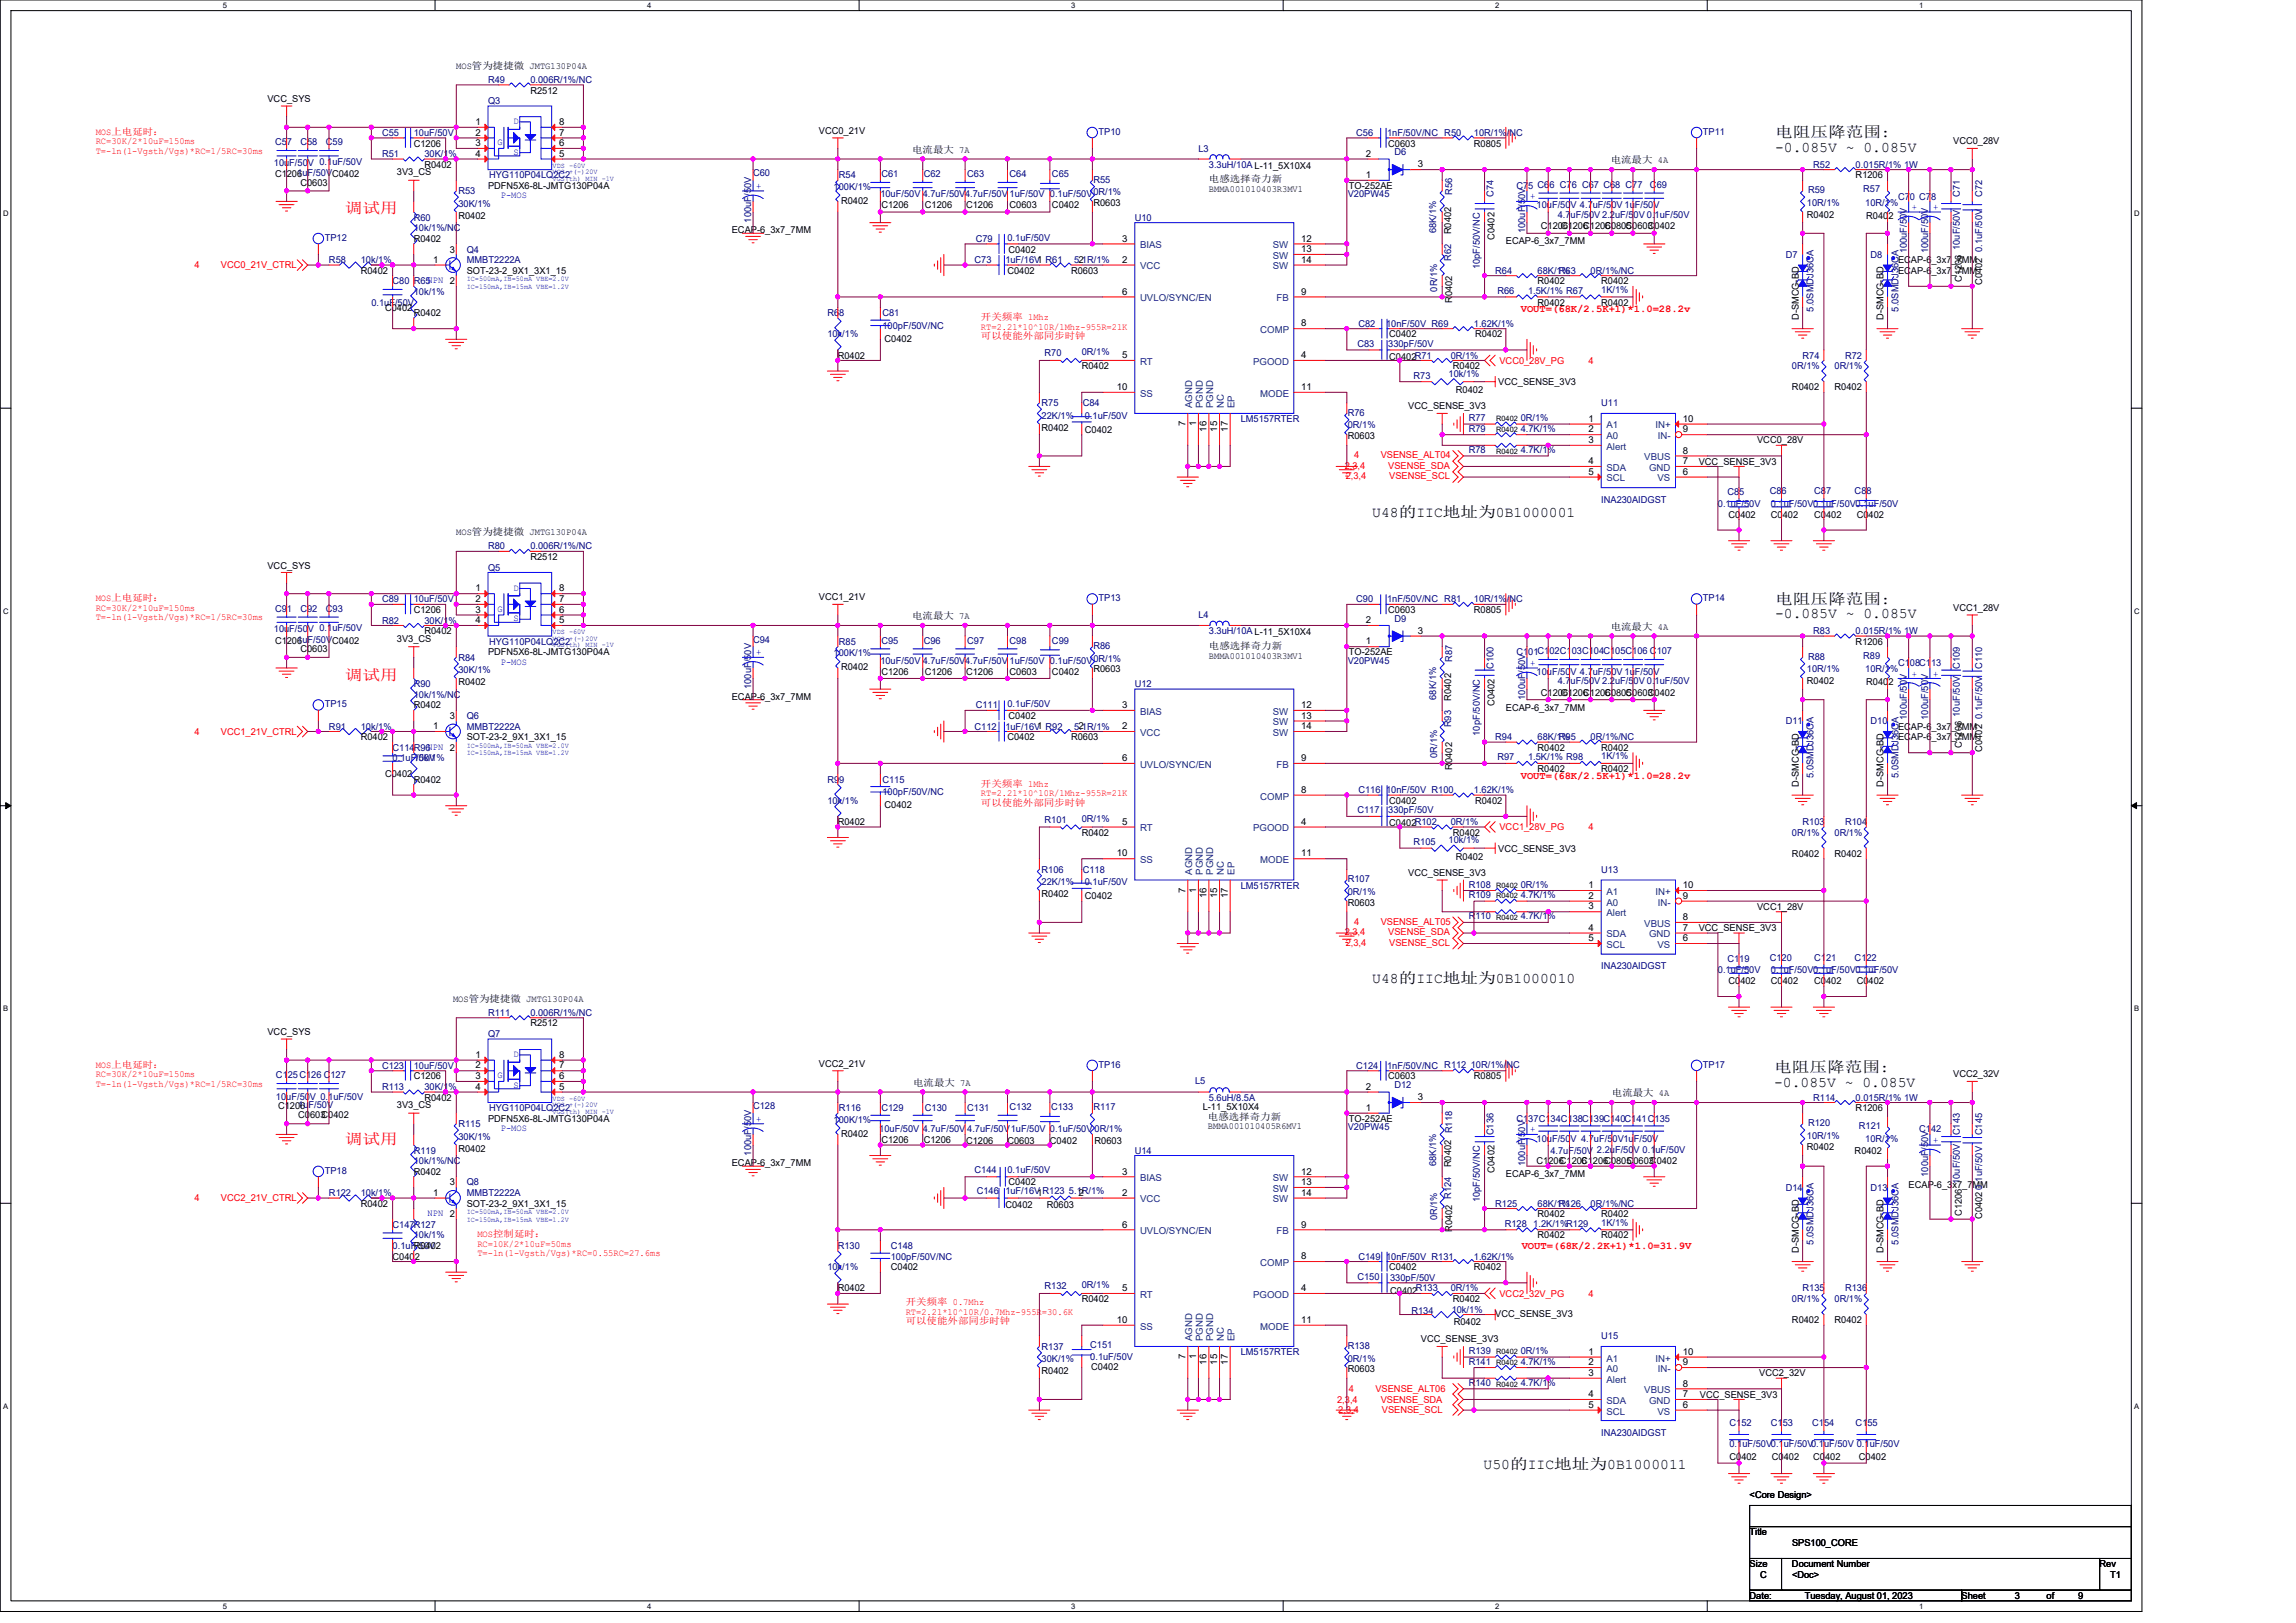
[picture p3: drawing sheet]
<svg xmlns="http://www.w3.org/2000/svg" width="297mm" height="210mm" viewBox="0 0 297 210" stroke-linecap="round" stroke-linejoin="round" font-family="sans-serif">
<defs><g id="words">
<g font-size="1.9">
<text x="229.7" y="17.7">电阻压降范围:</text>
<text x="229.7" y="19.6">-0.085V ~ 0.085V</text>
<text x="177.5" y="66.8">U48的IIC地址为0B1000001</text>
<text x="229.7" y="78.1">电阻压降范围:</text>
<text x="229.7" y="80">-0.085V ~ 0.085V</text>
<text x="177.5" y="127.2">U48的IIC地址为0B1000010</text>
<text x="229.5" y="138.7">电阻压降范围:</text>
<text x="229.5" y="140.6">-0.085V ~ 0.085V</text>
<text x="191.9" y="190">U50的IIC地址为0B1000011</text>
</g>
<g font-size="1.9" fill="#f00">
<text x="44.6" y="27.6">调试用</text>
<text x="44.6" y="88">调试用</text>
<text x="44.6" y="148">调试用</text>
</g>
<g font-size="1.4" fill="#f00">
<text x="196.7" y="40.4">VOUT=(68K/2.5K+1)*1.0=28.2v</text>
<text x="196.7" y="100.7">VOUT=(68K/2.5K+1)*1.0=28.2v</text>
<text x="196.9" y="161.6">VOUT=(68K/2.2K+1)*1.0=31.9V</text>
</g>
<g font-size="1.2">
<text x="59" y="8.9">MOS管为捷捷微 JMTG130P04A</text>
<text x="34.6" y="13.2">VCC_SYS</text>
<text x="61.5" y="17.5">2</text>
<text x="61.5" y="16.2">1</text>
<text x="68.6" y="12.1">R2512</text>
<text x="72.3" y="17.5">7</text>
<text x="72.3" y="16.2">8</text>
<text x="105.9" y="17.3">VCC0_21V</text>
<text x="35.6" y="22.9">C1206</text>
<text x="51.3" y="22.7">3V3_CS</text>
<text x="53.5" y="19">C1206</text>
<text x="54.9" y="21.7">R0402</text>
<text x="61.5" y="20.3">4</text>
<text x="61.5" y="18.9">3</text>
<text x="72.3" y="20.3">5</text>
<text x="72.3" y="18.9">6</text>
<text x="118" y="19.8">电流最大 7A</text>
<text x="156.4" y="23.6">电感选择奇力新</text>
<text x="176.7" y="20.3">2</text>
<text x="176.7" y="23">1</text>
<text x="179.6" y="19">C0603</text>
<text x="183.4" y="21.7">3</text>
<text x="190.7" y="19">R0805</text>
<text x="208.4" y="21.1">电流最大 4A</text>
<text x="240.1" y="23.1">R1206</text>
<text x="252.7" y="18.7">VCC0_28V</text>
<text x="38.9" y="24">C0603</text>
<text x="59.3" y="28.3">R0402</text>
<text x="63.1" y="24.4">PDFN5X6-8L-JMTG130P04A</text>
<text x="108.8" y="26.4">R0402</text>
<text x="114" y="26.9">C1206</text>
<text x="119.7" y="26.9">C1206</text>
<text x="125" y="26.9">C1206</text>
<text x="130.6" y="26.9">C0603</text>
<text x="136.1" y="26.9">C0402</text>
<text x="141.5" y="26.6">R0603</text>
<text x="156.4" y="24.8">BMMA001010403R3MV1</text>
<text x="174.5" y="24.4">TO-252AE</text>
<text x="199.3" y="29.7">C1206</text>
<text x="201.9" y="29.7">C1206</text>
<text x="204.8" y="29.7">C1206</text>
<text x="207.6" y="29.7">C0805</text>
<text x="210.3" y="29.7">C0603</text>
<text x="213.2" y="29.7">C0402</text>
<text x="233.8" y="28.2">R0402</text>
<text x="241.4" y="28.3">R0402</text>
<text x="46.7" y="35.4">R0402</text>
<text x="53.5" y="31.3">R0402</text>
<text x="56" y="34">1</text>
<text x="58.2" y="32.7">3</text>
<text x="60.4" y="35.4">SOT-23-2_9X1_3X1_15</text>
<text x="94.7" y="30.2">ECAP-6_3x7_7MM</text>
<text x="130.3" y="35.4">C0402</text>
<text x="130.5" y="32.7">C0402</text>
<text x="138.6" y="35.4">R0603</text>
<text x="139.5" y="34">2</text>
<text x="145.2" y="34">2</text>
<text x="145.2" y="31.3">3</text>
<text x="168.3" y="31.3">12</text>
<text x="168.3" y="32.6">13</text>
<text x="168.3" y="34">14</text>
<text x="187.7" y="30.3" transform="rotate(-90 187.7 30.3)">R0402</text>
<text x="193.4" y="31" transform="rotate(-90 193.4 31)">C0402</text>
<text x="194.8" y="31.6">ECAP-6_3x7_7MM</text>
<text x="245.6" y="35.4">ECAP-6_3x7_7MM</text>
<text x="245.6" y="34">ECAP-6_3x7_7MM</text>
<text x="49.8" y="40.2">C0402</text>
<text x="53.5" y="40.9">R0402</text>
<text x="145.2" y="38.1">6</text>
<text x="168.3" y="38.1">9</text>
<text x="187.9" y="39.2" transform="rotate(-90 187.9 39.2)">R0402</text>
<text x="198.9" y="36.8">R0402</text>
<text x="198.9" y="39.5">R0402</text>
<text x="207.2" y="36.8">R0402</text>
<text x="207.2" y="39.5">R0402</text>
<text x="232.7" y="41.4" transform="rotate(-90 232.7 41.4)">D-SMCG-BD</text>
<text x="243.7" y="41.4" transform="rotate(-90 243.7 41.4)">D-SMCG-BD</text>
<text x="253.8" y="36.5" transform="rotate(-90 253.8 36.5)">C1206</text>
<text x="256.4" y="36.9" transform="rotate(-90 256.4 36.9)">C0402</text>
<text x="108.4" y="46.4">R0402</text>
<text x="114.4" y="44.2">C0402</text>
<text x="140" y="47.8">R0402</text>
<text x="145.2" y="46.3">5</text>
<text x="168.3" y="42.2">8</text>
<text x="168.3" y="46.3">4</text>
<text x="179.7" y="46.5">C0402R71</text>
<text x="179.7" y="43.6">C0402</text>
<text x="188" y="47.8">R0402</text>
<text x="190.8" y="43.6">R0402</text>
<text x="144.5" y="50.5">10</text>
<text x="168.3" y="50.5">11</text>
<text x="182.2" y="53">VCC_SENSE_3V3</text>
<text x="188.4" y="50.9">R0402</text>
<text x="193.8" y="49.8">VCC_SENSE_3V3</text>
<text x="231.8" y="50.5">R0402</text>
<text x="237.3" y="50.5">R0402</text>
<text x="134.7" y="55.7">R0402</text>
<text x="140.4" y="56">C0402</text>
<text x="153.4" y="55.1" transform="rotate(-90 153.4 55.1)">7</text>
<text x="154.7" y="55.1" transform="rotate(-90 154.7 55.1)">1</text>
<text x="156.1" y="55.8" transform="rotate(-90 156.1 55.8)">16</text>
<text x="157.5" y="55.8" transform="rotate(-90 157.5 55.8)">15</text>
<text x="158.9" y="55.8" transform="rotate(-90 158.9 55.8)">17</text>
<text x="174.4" y="56.8">R0603</text>
<text x="205.5" y="54.6">1</text>
<text x="205.5" y="55.9">2</text>
<text x="205.5" y="57.3">3</text>
<text x="217.7" y="55.9">9</text>
<text x="217.7" y="54.6">10</text>
<text x="217.7" y="58.7">8</text>
<text x="227.3" y="57.4">VCC0_28V</text>
<text x="205.5" y="60">4</text>
<text x="205.5" y="61.4">5</text>
<text x="217.7" y="60">7</text>
<text x="217.7" y="61.4">6</text>
<text x="219.8" y="60.1">VCC_SENSE_3V3</text>
<text x="59" y="69.3">MOS管为捷捷微 JMTG130P04A</text>
<text x="223.6" y="67">C0402</text>
<text x="229.1" y="67">C0402</text>
<text x="234.7" y="67">C0402</text>
<text x="240.2" y="67">C0402</text>
<text x="34.6" y="73.6">VCC_SYS</text>
<text x="61.5" y="77.9">2</text>
<text x="61.5" y="76.5">1</text>
<text x="68.6" y="72.5">R2512</text>
<text x="72.3" y="77.9">7</text>
<text x="72.3" y="76.5">8</text>
<text x="105.9" y="77.7">VCC1_21V</text>
<text x="35.6" y="83.3">C1206</text>
<text x="51.3" y="83">3V3_CS</text>
<text x="53.5" y="79.3">C1206</text>
<text x="54.9" y="82">R0402</text>
<text x="61.5" y="80.6">4</text>
<text x="61.5" y="79.3">3</text>
<text x="72.3" y="80.6">5</text>
<text x="72.3" y="79.3">6</text>
<text x="118" y="80.1">电流最大 7A</text>
<text x="156.4" y="84">电感选择奇力新</text>
<text x="176.7" y="80.6">2</text>
<text x="176.7" y="83.4">1</text>
<text x="179.6" y="79.3">C0603</text>
<text x="183.4" y="82">3</text>
<text x="190.7" y="79.3">R0805</text>
<text x="208.4" y="81.5">电流最大 4A</text>
<text x="240.1" y="83.4">R1206</text>
<text x="252.7" y="79">VCC1_28V</text>
<text x="38.9" y="84.4">C0603</text>
<text x="59.3" y="88.6">R0402</text>
<text x="63.1" y="84.8">PDFN5X6-8L-JMTG130P04A</text>
<text x="108.8" y="86.7">R0402</text>
<text x="114" y="87.3">C1206</text>
<text x="119.7" y="87.3">C1206</text>
<text x="125" y="87.3">C1206</text>
<text x="130.6" y="87.3">C0603</text>
<text x="136.1" y="87.3">C0402</text>
<text x="141.5" y="87">R0603</text>
<text x="156.4" y="85.2">BMMA001010403R3MV1</text>
<text x="174.5" y="84.8">TO-252AE</text>
<text x="233.8" y="88.5">R0402</text>
<text x="241.4" y="88.6">R0402</text>
<text x="46.7" y="95.8">R0402</text>
<text x="53.5" y="91.7">R0402</text>
<text x="56" y="94.3">1</text>
<text x="58.2" y="93">3</text>
<text x="60.4" y="95.8">SOT-23-2_9X1_3X1_15</text>
<text x="94.7" y="90.6">ECAP-6_3x7_7MM</text>
<text x="130.3" y="95.8">C0402</text>
<text x="130.5" y="93">C0402</text>
<text x="138.6" y="95.8">R0603</text>
<text x="139.5" y="94.3">2</text>
<text x="145.2" y="94.3">2</text>
<text x="145.2" y="91.6">3</text>
<text x="168.3" y="91.6">12</text>
<text x="168.3" y="93">13</text>
<text x="168.3" y="94.3">14</text>
<text x="187.7" y="90.7" transform="rotate(-90 187.7 90.7)">R0402</text>
<text x="193.4" y="91.4" transform="rotate(-90 193.4 91.4)">C0402</text>
<text x="194.8" y="91.9">ECAP-6_3x7_7MM</text>
<text x="199.3" y="90">C1206</text>
<text x="201.9" y="90">C1206</text>
<text x="204.8" y="90">C1206</text>
<text x="207.6" y="90">C0805</text>
<text x="210.3" y="90">C0603</text>
<text x="213.2" y="90">C0402</text>
<text x="245.6" y="94.4">ECAP-6_3x7_7MM</text>
<text x="245.6" y="95.8">ECAP-6_3x7_7MM</text>
<text x="49.8" y="100.6">C0402</text>
<text x="53.5" y="101.3">R0402</text>
<text x="145.2" y="98.5">6</text>
<text x="168.3" y="98.5">9</text>
<text x="187.9" y="99.6" transform="rotate(-90 187.9 99.6)">R0402</text>
<text x="198.9" y="97.1">R0402</text>
<text x="198.9" y="99.9">R0402</text>
<text x="207.2" y="97.1">R0402</text>
<text x="207.2" y="99.9">R0402</text>
<text x="232.7" y="101.8" transform="rotate(-90 232.7 101.8)">D-SMCG-BD</text>
<text x="243.7" y="101.8" transform="rotate(-90 243.7 101.8)">D-SMCG-BD</text>
<text x="253.8" y="96.8" transform="rotate(-90 253.8 96.8)">C1206</text>
<text x="256.4" y="97.3" transform="rotate(-90 256.4 97.3)">C0402</text>
<text x="108.4" y="106.7">R0402</text>
<text x="114.4" y="104.5">C0402</text>
<text x="145.2" y="106.7">5</text>
<text x="168.3" y="102.6">8</text>
<text x="168.3" y="106.7">4</text>
<text x="179.7" y="106.9">C0402R102</text>
<text x="179.7" y="104">C0402</text>
<text x="190.8" y="104">R0402</text>
<text x="140" y="108.1">R0402</text>
<text x="144.5" y="110.8">10</text>
<text x="168.3" y="110.8">11</text>
<text x="182.2" y="113.3">VCC_SENSE_3V3</text>
<text x="188" y="108.1">R0402</text>
<text x="188.4" y="111.3">R0402</text>
<text x="193.8" y="110.2">VCC_SENSE_3V3</text>
<text x="231.8" y="110.8">R0402</text>
<text x="237.3" y="110.8">R0402</text>
<text x="134.7" y="116.1">R0402</text>
<text x="140.4" y="116.3">C0402</text>
<text x="153.4" y="115.5" transform="rotate(-90 153.4 115.5)">7</text>
<text x="154.7" y="115.5" transform="rotate(-90 154.7 115.5)">1</text>
<text x="156.1" y="116.2" transform="rotate(-90 156.1 116.2)">16</text>
<text x="157.5" y="116.2" transform="rotate(-90 157.5 116.2)">15</text>
<text x="158.9" y="116.2" transform="rotate(-90 158.9 116.2)">17</text>
<text x="174.4" y="117.2">R0603</text>
<text x="205.5" y="114.9">1</text>
<text x="205.5" y="116.3">2</text>
<text x="205.5" y="117.7">3</text>
<text x="217.7" y="116.3">9</text>
<text x="217.7" y="114.9">10</text>
<text x="217.7" y="119">8</text>
<text x="227.3" y="117.7">VCC1_28V</text>
<text x="205.5" y="120.4">4</text>
<text x="205.5" y="121.8">5</text>
<text x="217.7" y="120.4">7</text>
<text x="217.7" y="121.8">6</text>
<text x="219.8" y="120.5">VCC_SENSE_3V3</text>
<text x="58.6" y="129.6">MOS管为捷捷微 JMTG130P04A</text>
<text x="223.6" y="127.3">C0402</text>
<text x="229.1" y="127.3">C0402</text>
<text x="234.7" y="127.3">C0402</text>
<text x="240.2" y="127.3">C0402</text>
<text x="34.6" y="133.9">VCC_SYS</text>
<text x="61.5" y="136.9">1</text>
<text x="68.6" y="132.8">R2512</text>
<text x="72.3" y="136.9">8</text>
<text x="36" y="143.5">C1206</text>
<text x="51.3" y="143.4">3V3_CS</text>
<text x="53.5" y="139.7">C1206</text>
<text x="54.9" y="142.4">R0402</text>
<text x="61.5" y="141">4</text>
<text x="61.5" y="138.2">2</text>
<text x="61.5" y="139.6">3</text>
<text x="72.3" y="141">5</text>
<text x="72.3" y="139.6">6</text>
<text x="72.3" y="138.2">7</text>
<text x="105.9" y="138">VCC2_21V</text>
<text x="118.1" y="140.5">电流最大 7A</text>
<text x="155.6" y="143.6">L-11_5X10X4</text>
<text x="176.7" y="141">2</text>
<text x="176.7" y="143.7">1</text>
<text x="179.6" y="139.7">C0603</text>
<text x="183.4" y="142.3">3</text>
<text x="190.7" y="139.7">R0805</text>
<text x="208.5" y="141.8">电流最大 4A</text>
<text x="240.1" y="143.8">R1206</text>
<text x="252.7" y="139.4">VCC2_32V</text>
<text x="38.6" y="144.6">C0603C0402</text>
<text x="59.3" y="149">R0402</text>
<text x="63.1" y="145.1">PDFN5X6-8L-JMTG130P04A</text>
<text x="108.8" y="147.1">R0402</text>
<text x="114" y="147.9">C1206</text>
<text x="119.5" y="147.9">C1206</text>
<text x="125" y="148">C1206</text>
<text x="130.3" y="148">C0603</text>
<text x="135.8" y="148">C0402</text>
<text x="141.6" y="148">R0603</text>
<text x="156.3" y="144.9">电感选择奇力新</text>
<text x="156.3" y="146.1">BMMA001010405R6MV1</text>
<text x="174.5" y="145.1">TO-252AE</text>
<text x="233.8" y="148.8">R0402</text>
<text x="239.9" y="149.3">R0402</text>
<text x="53.5" y="152">R0402</text>
<text x="56" y="154.7">1</text>
<text x="58.2" y="153.4">3</text>
<text x="94.7" y="150.9">ECAP-6_3x7_7MM</text>
<text x="130.5" y="153.4">C0402</text>
<text x="139.5" y="154.7">2</text>
<text x="145.2" y="154.7">2</text>
<text x="145.2" y="152">3</text>
<text x="168.3" y="152">12</text>
<text x="168.3" y="153.3">13</text>
<text x="168.3" y="154.7">14</text>
<text x="187.7" y="151" transform="rotate(-90 187.7 151)">R0402 R118</text>
<text x="193.4" y="151.7" transform="rotate(-90 193.4 151.7)">C0402</text>
<text x="194.8" y="152.3">ECAP-6_3x7_7MM</text>
<text x="198.8" y="150.6">C1206C1206</text>
<text x="204.6" y="150.6">C1206C0805</text>
<text x="210.5" y="150.6">C0603C0402</text>
<text x="246.9" y="153.6">ECAP-6_3x7_7MM</text>
<text x="46.7" y="156.1">R0402</text>
<text x="53.5" y="161.6">R0402</text>
<text x="60.4" y="156.1">SOT-23-2_9X1_3X1_15</text>
<text x="130.1" y="156.3">C0402</text>
<text x="135.4" y="156.3">R0603</text>
<text x="145.2" y="158.8">6</text>
<text x="168.3" y="158.8">9</text>
<text x="187.9" y="159.4" transform="rotate(-90 187.9 159.4)">R0402 R124</text>
<text x="198.9" y="160.2">R0402</text>
<text x="198.9" y="157.5">R0402</text>
<text x="207.2" y="157.5">R0402</text>
<text x="207.2" y="160.2">R0402</text>
<text x="253.8" y="157.3" transform="rotate(-90 253.8 157.3)">C1206</text>
<text x="256.4" y="157.7" transform="rotate(-90 256.4 157.7)">C0402</text>
<text x="50.8" y="163">C0402</text>
<text x="108.4" y="167.1">R0402</text>
<text x="115.2" y="164.3">C0402</text>
<text x="145.2" y="167">5</text>
<text x="168.3" y="162.9">8</text>
<text x="168.3" y="167">4</text>
<text x="179.7" y="164.3">C0402</text>
<text x="179.8" y="167.4">C0402R133</text>
<text x="190.7" y="164.3">R0402</text>
<text x="232.7" y="162.1" transform="rotate(-90 232.7 162.1)">D-SMCG-BD</text>
<text x="243.7" y="162.1" transform="rotate(-90 243.7 162.1)">D-SMCG-BD</text>
<text x="140" y="168.5">R0402</text>
<text x="144.5" y="171.2">10</text>
<text x="168.3" y="171.2">11</text>
<text x="183.8" y="173.7">VCC_SENSE_3V3</text>
<text x="188" y="168.5">R0402</text>
<text x="188.1" y="171.5">R0402</text>
<text x="193.4" y="170.4">VCC_SENSE_3V3</text>
<text x="231.8" y="171.2">R0402</text>
<text x="237.3" y="171.2">R0402</text>
<text x="134.7" y="177.8">R0402</text>
<text x="141.2" y="177.2">C0402</text>
<text x="153.4" y="175.9" transform="rotate(-90 153.4 175.9)">7</text>
<text x="154.7" y="175.9" transform="rotate(-90 154.7 175.9)">1</text>
<text x="156.1" y="176.6" transform="rotate(-90 156.1 176.6)">16</text>
<text x="157.5" y="176.6" transform="rotate(-90 157.5 176.6)">15</text>
<text x="158.9" y="176.6" transform="rotate(-90 158.9 176.6)">17</text>
<text x="174.4" y="177.5">R0603</text>
<text x="205.5" y="175.3">1</text>
<text x="205.5" y="176.6">2</text>
<text x="205.5" y="178">3</text>
<text x="217.7" y="176.6">9</text>
<text x="217.7" y="175.3">10</text>
<text x="217.7" y="179.4">8</text>
<text x="227.6" y="178.1">VCC2_32V</text>
<text x="205.5" y="180.8">4</text>
<text x="205.5" y="182.1">5</text>
<text x="217.7" y="180.8">7</text>
<text x="217.7" y="182.1">6</text>
<text x="219.9" y="180.8">VCC_SENSE_3V3</text>
<text x="223.7" y="188.9">C0402</text>
<text x="229.2" y="188.9">C0402</text>
<text x="234.6" y="188.9">C0402</text>
<text x="240.5" y="188.9">C0402</text>
<text x="226.4" y="193.8">&lt;Core Design&gt;</text>
<text x="226.4" y="198.6">Title</text>
<text x="226.4" y="202.8">Size</text>
<text x="231.8" y="202.8">Document Number</text>
<text x="231.8" y="200">SPS100_CORE</text>
<text x="271.6" y="202.8">Rev</text>
<text x="226.4" y="206.9">Date:</text>
<text x="227.7" y="204.1">C</text>
<text x="231.8" y="204.1">&lt;Doc&gt;</text>
<text x="233.5" y="206.9">Tuesday, August 01, 2023</text>
<text x="253.8" y="206.9">Sheet</text>
<text x="260.6" y="206.9">3</text>
<text x="264.8" y="206.9">of</text>
<text x="268.9" y="206.9">9</text>
<text x="273" y="204.1">T1</text>
</g>
<g font-size="1.2" fill="#000080">
<text x="63.1" y="10.7">R49</text>
<text x="68.6" y="10.7">0.006R/1%/NC</text>
<text x="49.4" y="17.6">C55</text>
<text x="53.5" y="17.6">10uF/50V</text>
<text x="63.1" y="13.5">Q3</text>
<text x="142.1" y="17.4">TP10</text>
<text x="175.5" y="17.6">C56</text>
<text x="179.4" y="17.6">1nF/50V/NC R50</text>
<text x="190.7" y="17.6">10R/1%/NC</text>
<text x="220.3" y="17.4">TP11</text>
<text x="35.4" y="21.4">10uF/50V 0.1uF/50V</text>
<text x="35.6" y="18.8">C57</text>
<text x="38.5" y="22.8">1uF/50VC0402</text>
<text x="38.9" y="18.8">C58</text>
<text x="42.2" y="18.8">C59</text>
<text x="49.4" y="20.3">R51</text>
<text x="54.9" y="20.3">30K/1%</text>
<text x="63.3" y="23.1">HYG110P04LQ2C2</text>
<text x="97.4" y="22.8">C60</text>
<text x="108.5" y="23.1">R54</text>
<text x="114" y="22.9">C61</text>
<text x="119.5" y="22.9">C62</text>
<text x="125.1" y="22.9">C63</text>
<text x="130.6" y="22.9">C64</text>
<text x="136.1" y="22.9">C65</text>
<text x="141.5" y="23.6">R55</text>
<text x="155" y="19.6">L3</text>
<text x="156.4" y="21.7">3.3uH/10A L-11_5X10X4</text>
<text x="180.4" y="20">D6</text>
<text x="234.6" y="21.7">R52</text>
<text x="240.1" y="21.7">0.015R/1% 1W</text>
<text x="53.5" y="28.6">R60</text>
<text x="53.5" y="29.9">10k/1%/NC</text>
<text x="59.3" y="25.1">R53</text>
<text x="59.3" y="26.8">30K/1%</text>
<text x="97.2" y="28.8" transform="rotate(-90 97.2 28.8)">100uF/50V</text>
<text x="107.8" y="24.6">100K/1%</text>
<text x="113.9" y="25.5">10uF/50V 4.7uF/50V4.7uF/50V 1uF/50V 0.1uF/50V0R/1%</text>
<text x="146.8" y="28.6">U10</text>
<text x="174.4" y="25.5">V20PW45</text>
<text x="187.9" y="25.3" transform="rotate(-90 187.9 25.3)">R56</text>
<text x="193.2" y="25.5" transform="rotate(-90 193.2 25.5)">C74</text>
<text x="196.2" y="24.4">C75 C66 C76 C67 C68 C77</text>
<text x="198.8" y="26.9">10uF/50V 4.7uF/50V 1uF/50V</text>
<text x="201.5" y="28.2">4.7uF/50V 2.2uF/50V 0.1uF/50V</text>
<text x="213.5" y="24.3">C69</text>
<text x="233.8" y="26.6">10R/1%</text>
<text x="233.9" y="25">R59</text>
<text x="241" y="24.8">R57</text>
<text x="241.3" y="26.6">10R/1%</text>
<text x="245.6" y="25.8">C70 C78</text>
<text x="253.6" y="25.5" transform="rotate(-90 253.6 25.5)">C71</text>
<text x="256.4" y="25.5" transform="rotate(-90 256.4 25.5)">C72</text>
<text x="42" y="31.2">TP12</text>
<text x="42.6" y="34">R58</text>
<text x="46.7" y="34">10k/1%</text>
<text x="60.4" y="32.7">Q4</text>
<text x="60.4" y="34">MMBT2222A</text>
<text x="126.1" y="34">C73</text>
<text x="126.2" y="31.3">C79</text>
<text x="130.1" y="34">1uF/16V1 R61</text>
<text x="130.3" y="31.2">0.1uF/50V</text>
<text x="139" y="34">5.1R/1%</text>
<text x="185.8" y="30.2" transform="rotate(-90 185.8 30.2)">68K/1%</text>
<text x="187.7" y="33.7" transform="rotate(-90 187.7 33.7)">R62</text>
<text x="191.4" y="34.8" transform="rotate(-90 191.4 34.8)">10pF/50V/NC</text>
<text x="193.4" y="35.4">R64</text>
<text x="197.3" y="30.2" transform="rotate(-90 197.3 30.2)">100uF/50V</text>
<text x="198.9" y="35.4">68K/1%</text>
<text x="201.7" y="35.4">R63</text>
<text x="205.8" y="35.4">0R/1%/NC</text>
<text x="231" y="33.4">D7</text>
<text x="242" y="33.4">D8</text>
<text x="246.7" y="32.8" transform="rotate(-90 246.7 32.8)">100uF/50V</text>
<text x="249.4" y="32.8" transform="rotate(-90 249.4 32.8)">100uF/50V</text>
<text x="253.6" y="32.4" transform="rotate(-90 253.6 32.4)">10uF/50V</text>
<text x="256.4" y="32.6" transform="rotate(-90 256.4 32.6)">0.1uF/50V</text>
<text x="48" y="39.5">0.1uF/50V</text>
<text x="50.8" y="36.8">C80 R65NPN 2</text>
<text x="53.5" y="38.2">10k/1%</text>
<text x="107" y="40.9">R68</text>
<text x="114.2" y="40.9">C81</text>
<text x="185.9" y="37.7" transform="rotate(-90 185.9 37.7)">0R/1%</text>
<text x="193.7" y="38">R66</text>
<text x="197.7" y="38">1.5K/1% R67</text>
<text x="207.2" y="37.9">1K/1%</text>
<text x="234.6" y="40.3" transform="rotate(-90 234.6 40.3)">5.0SMDJ36CA</text>
<text x="245.6" y="40.3" transform="rotate(-90 245.6 40.3)">5.0SMDJ36CA</text>
<text x="107" y="43.6">10k/1%</text>
<text x="114.2" y="42.5">100pF/50V/NC</text>
<text x="135.1" y="46.1">R70</text>
<text x="140" y="46">0R/1%</text>
<text x="175.6" y="44.9">C83</text>
<text x="175.7" y="42.3">C82</text>
<text x="179.3" y="42.3">10nF/50V R69</text>
<text x="179.6" y="44.9">330pF/50V</text>
<text x="187.7" y="46.4">0R/1%</text>
<text x="190.7" y="42.3">1.62K/1%</text>
<text x="231.8" y="47.8">0R/1%</text>
<text x="233.2" y="46.4">R74</text>
<text x="237.3" y="47.8">0R/1%</text>
<text x="238.7" y="46.4">R72</text>
<text x="134.7" y="52.6">R75</text>
<text x="140.1" y="52.6">C84</text>
<text x="174.4" y="53.8">R76</text>
<text x="182.9" y="49">R73</text>
<text x="187.4" y="48.7">10k/1%</text>
<text x="207.2" y="52.6">U11</text>
<text x="134.7" y="54.2">22K/1%</text>
<text x="140.4" y="54.2">0.1uF/50V</text>
<text x="160.5" y="54.6">LM5157RTER</text>
<text x="174.4" y="55.4">0R/1%</text>
<text x="190" y="55.9">R79</text>
<text x="190" y="58.6">R78</text>
<text x="190" y="54.5">R77</text>
<text x="196.7" y="55.9">4.7K/1%</text>
<text x="196.7" y="58.6">4.7K/1%</text>
<text x="196.7" y="54.5">0R/1%</text>
<text x="207.2" y="65">INA230AIDGST</text>
<text x="222.2" y="65.6">0.1uF/50V</text>
<text x="223.5" y="64.1">C85</text>
<text x="229" y="63.9">C86</text>
<text x="229.1" y="65.6">0.1uF/50V0.1uF/50V0.1uF/50V</text>
<text x="234.7" y="63.9">C87</text>
<text x="239.9" y="63.9">C88</text>
<text x="63.1" y="71.1">R80</text>
<text x="68.6" y="71.1">0.006R/1%/NC</text>
<text x="49.4" y="77.9">C89</text>
<text x="53.5" y="77.9">10uF/50V</text>
<text x="63.1" y="73.8">Q5</text>
<text x="142.1" y="77.8">TP13</text>
<text x="175.5" y="77.9">C90</text>
<text x="179.4" y="77.9">1nF/50V/NC R81</text>
<text x="190.7" y="77.9">10R/1%/NC</text>
<text x="220.3" y="77.8">TP14</text>
<text x="35.4" y="81.8">10uF/50V 0.1uF/50V</text>
<text x="35.6" y="79.2">C91</text>
<text x="38.5" y="83.1">1uF/50VC0402</text>
<text x="38.9" y="79.2">C92</text>
<text x="42.2" y="79.2">C93</text>
<text x="49.4" y="80.7">R82</text>
<text x="54.9" y="80.7">30K/1%</text>
<text x="63.3" y="83.4">HYG110P04LQ2C2</text>
<text x="97.4" y="83.1">C94</text>
<text x="108.5" y="83.4">R85</text>
<text x="114" y="83.3">C95</text>
<text x="119.5" y="83.3">C96</text>
<text x="125.1" y="83.3">C97</text>
<text x="130.6" y="83.3">C98</text>
<text x="136.1" y="83.3">C99</text>
<text x="141.5" y="84">R86</text>
<text x="155" y="80">L4</text>
<text x="156.4" y="82">3.3uH/10A L-11_5X10X4</text>
<text x="180.4" y="80.4">D9</text>
<text x="234.6" y="82">R83</text>
<text x="240.1" y="82">0.015R/1% 1W</text>
<text x="53.5" y="88.9">R90</text>
<text x="59.3" y="85.5">R84</text>
<text x="59.3" y="87.1">30K/1%</text>
<text x="97.2" y="89.2" transform="rotate(-90 97.2 89.2)">100uF/50V</text>
<text x="107.8" y="84.9">100K/1%</text>
<text x="113.9" y="85.9">10uF/50V 4.7uF/50V4.7uF/50V 1uF/50V 0.1uF/50V0R/1%</text>
<text x="146.8" y="88.9">U12</text>
<text x="174.4" y="85.9">V20PW45</text>
<text x="187.9" y="85.6" transform="rotate(-90 187.9 85.6)">R87</text>
<text x="193.2" y="86.6" transform="rotate(-90 193.2 86.6)">C100</text>
<text x="196.2" y="84.8">C101C102C103C104C105C106 C107</text>
<text x="198.8" y="87.3">10uF/50V 4.7uF/50V 1uF/50V</text>
<text x="201.5" y="88.5">4.7uF/50V 2.2uF/50V 0.1uF/50V</text>
<text x="233.8" y="87">10R/1%</text>
<text x="233.9" y="85.3">R88</text>
<text x="241" y="85.2">R89</text>
<text x="241.3" y="87">10R/1%</text>
<text x="245.6" y="86.2">C108C113</text>
<text x="253.6" y="86.6" transform="rotate(-90 253.6 86.6)">C109</text>
<text x="42" y="91.5">TP15</text>
<text x="42.6" y="94.4">R91</text>
<text x="46.7" y="94.4">10k/1%</text>
<text x="53.5" y="90.3">10k/1%/NC</text>
<text x="60.4" y="93">Q6</text>
<text x="60.4" y="94.4">MMBT2222A</text>
<text x="126.1" y="94.4">C112</text>
<text x="126.2" y="91.7">C111</text>
<text x="130.1" y="94.4">1uF/16V1 R92</text>
<text x="130.3" y="91.5">0.1uF/50V</text>
<text x="139" y="94.4">5.1R/1%</text>
<text x="185.8" y="90.5" transform="rotate(-90 185.8 90.5)">68K/1%</text>
<text x="187.7" y="94.1" transform="rotate(-90 187.7 94.1)">R93</text>
<text x="191.4" y="95.2" transform="rotate(-90 191.4 95.2)">10pF/50V/NC</text>
<text x="193.4" y="95.8">R94</text>
<text x="197.3" y="90.5" transform="rotate(-90 197.3 90.5)">100uF/50V</text>
<text x="198.9" y="95.8">68K/1%</text>
<text x="201.7" y="95.8">R95</text>
<text x="205.8" y="95.8">0R/1%/NC</text>
<text x="231" y="93.7">D11</text>
<text x="242" y="93.7">D10</text>
<text x="246.7" y="93.1" transform="rotate(-90 246.7 93.1)">100uF/50V</text>
<text x="249.4" y="93.1" transform="rotate(-90 249.4 93.1)">100uF/50V</text>
<text x="253.6" y="92.7" transform="rotate(-90 253.6 92.7)">10uF/50V</text>
<text x="256.4" y="93" transform="rotate(-90 256.4 93)">0.1uF/50V C110</text>
<text x="50.8" y="97.1">C114R96NPN 2</text>
<text x="50.8" y="98.5">0.1uF/50V</text>
<text x="53.5" y="98.5">10k/1%</text>
<text x="107" y="101.3">R99</text>
<text x="114.2" y="101.3">C115</text>
<text x="185.9" y="98.1" transform="rotate(-90 185.9 98.1)">0R/1%</text>
<text x="193.7" y="98.4">R97</text>
<text x="197.7" y="98.4">1.5K/1% R98</text>
<text x="207.2" y="98.2">1K/1%</text>
<text x="234.6" y="100.7" transform="rotate(-90 234.6 100.7)">5.0SMDJ36CA</text>
<text x="245.6" y="100.7" transform="rotate(-90 245.6 100.7)">5.0SMDJ36CA</text>
<text x="107" y="104">10k/1%</text>
<text x="114.2" y="102.9">100pF/50V/NC</text>
<text x="135.1" y="106.5">R101</text>
<text x="140" y="106.3">0R/1%</text>
<text x="175.6" y="105.2">C117</text>
<text x="175.7" y="102.6">C116 10nF/50V R100</text>
<text x="179.6" y="105.2">330pF/50V</text>
<text x="187.7" y="106.7">0R/1%</text>
<text x="190.7" y="102.6">1.62K/1%</text>
<text x="233.2" y="106.7">R103</text>
<text x="238.7" y="106.7">R104</text>
<text x="134.7" y="112.9">R106</text>
<text x="140.1" y="112.9">C118</text>
<text x="182.9" y="109.3">R105</text>
<text x="187.4" y="109.1">10k/1%</text>
<text x="207.2" y="112.9">U13</text>
<text x="231.8" y="108.1">0R/1%</text>
<text x="237.3" y="108.1">0R/1%</text>
<text x="134.7" y="114.6">22K/1%</text>
<text x="140.4" y="114.6">0.1uF/50V</text>
<text x="160.5" y="115">LM5157RTER</text>
<text x="174.4" y="114.2">R107</text>
<text x="174.4" y="115.8">0R/1%</text>
<text x="190" y="116.2">R109</text>
<text x="190" y="119">R110</text>
<text x="190" y="114.8">R108</text>
<text x="196.7" y="116.2">4.7K/1%</text>
<text x="196.7" y="119">4.7K/1%</text>
<text x="196.7" y="114.8">0R/1%</text>
<text x="207.2" y="125.4">INA230AIDGST</text>
<text x="222.2" y="125.9">0.1uF/50V</text>
<text x="223.5" y="124.4">C119</text>
<text x="229" y="124.3">C120</text>
<text x="229.1" y="125.9">0.1uF/50V0.1uF/50V0.1uF/50V</text>
<text x="234.7" y="124.3">C121</text>
<text x="239.9" y="124.3">C122</text>
<text x="63.1" y="131.4">R111</text>
<text x="68.6" y="131.4">0.006R/1%/NC</text>
<text x="63.1" y="134.2">Q7</text>
<text x="35.7" y="139.5">C125C126 C127</text>
<text x="35.7" y="142.3">10uF/50V 0.1uF/50V</text>
<text x="38.6" y="143.4">1uF/50V</text>
<text x="49.4" y="138.3">C123</text>
<text x="49.4" y="141">R113</text>
<text x="53.5" y="138.3">10uF/50V</text>
<text x="54.9" y="141">30K/1%</text>
<text x="63.3" y="143.8">HYG110P04LQ2C2</text>
<text x="97.4" y="143.5">C128</text>
<text x="108.5" y="143.8">R116</text>
<text x="114" y="143.8">C129</text>
<text x="119.7" y="143.8">C130</text>
<text x="125.1" y="143.8">C131</text>
<text x="130.6" y="143.6">C132</text>
<text x="136" y="143.6">C133</text>
<text x="141.5" y="143.6">R117</text>
<text x="142.1" y="138.2">TP16</text>
<text x="154.6" y="140.2">L5</text>
<text x="156.4" y="142.4">5.6uH/8.5A</text>
<text x="175.5" y="138.3">C124</text>
<text x="179.4" y="138.3">1nF/50V/NC R112 10R/1%/NC</text>
<text x="180.4" y="140.8">D12</text>
<text x="220.3" y="138.2">TP17</text>
<text x="234.6" y="142.4">R114</text>
<text x="240.1" y="142.4">0.015R/1% 1W</text>
<text x="53.5" y="149.3">R119</text>
<text x="59.3" y="145.8">R115</text>
<text x="59.3" y="147.5">30K/1%</text>
<text x="97.2" y="149.5" transform="rotate(-90 97.2 149.5)">100uF/50V</text>
<text x="107.8" y="145.3">100K/1%</text>
<text x="113.7" y="146.5">10uF/50V 4.7uF/50V 4.7uF/50V1uF/50V 0.1uF/50V 0R/1%</text>
<text x="146.8" y="149.3">U14</text>
<text x="174.4" y="146.2">V20PW45</text>
<text x="193.2" y="146.9" transform="rotate(-90 193.2 146.9)">C136</text>
<text x="196.2" y="145.1">C137C134C138C139C140C141C135</text>
<text x="198.8" y="147.7">10uF/50V 4.7uF/50V1uF/50V</text>
<text x="200.6" y="149.3">4.7uF/50V</text>
<text x="206.6" y="149.1">2.2uF/50V 0.1uF/50V</text>
<text x="233.8" y="147.3">10R/1%</text>
<text x="233.9" y="145.7">R120</text>
<text x="240.5" y="146.1">R121</text>
<text x="241.3" y="147.7">10R/1%</text>
<text x="248.3" y="146.5">C142</text>
<text x="253.6" y="146.9" transform="rotate(-90 253.6 146.9)">C143</text>
<text x="256.4" y="146.9" transform="rotate(-90 256.4 146.9)">C145</text>
<text x="42" y="151.9">TP18</text>
<text x="42.6" y="154.7">R122</text>
<text x="46.7" y="154.7">10k/1%</text>
<text x="53.5" y="150.6">10k/1%/NC</text>
<text x="60.4" y="153.4">Q8</text>
<text x="60.4" y="154.7">MMBT2222A</text>
<text x="126.1" y="151.7">C144</text>
<text x="126.4" y="154.5">C146 1uF/16V1R123 5.1R/1%</text>
<text x="130.3" y="151.7">0.1uF/50V</text>
<text x="185.8" y="150.9" transform="rotate(-90 185.8 150.9)">68K/1%</text>
<text x="191.4" y="155.6" transform="rotate(-90 191.4 155.6)">10pF/50V/NC</text>
<text x="197.3" y="150.9" transform="rotate(-90 197.3 150.9)">100uF/50V</text>
<text x="231" y="154.1">D14</text>
<text x="242" y="154.1">D13</text>
<text x="249.4" y="152.3" transform="rotate(-90 249.4 152.3)">100uF/50V</text>
<text x="253.6" y="153.2" transform="rotate(-90 253.6 153.2)">10uF/50V</text>
<text x="256.4" y="153.9" transform="rotate(-90 256.4 153.9)">0.1uF/50V</text>
<text x="50.8" y="158.9">C147R127</text>
<text x="50.8" y="161.6">0.1uF/50V</text>
<text x="53.5" y="160.2">10k/1%</text>
<text x="108.4" y="161.6">R130</text>
<text x="115.2" y="161.6">C148</text>
<text x="185.9" y="157.9" transform="rotate(-90 185.9 157.9)">0R/1%</text>
<text x="193.4" y="156.1">R125</text>
<text x="194.7" y="158.7">R128 1.2K/1%R129</text>
<text x="198.9" y="156.1">68K/1%</text>
<text x="201.7" y="156.1">R126</text>
<text x="205.8" y="156.1">0R/1%/NC</text>
<text x="207.2" y="158.6">1K/1%</text>
<text x="234.6" y="161" transform="rotate(-90 234.6 161)">5.0SMDJ36CA</text>
<text x="245.6" y="161" transform="rotate(-90 245.6 161)">5.0SMDJ36CA</text>
<text x="107" y="164.3">10k/1%</text>
<text x="115.2" y="163">100pF/50V/NC</text>
<text x="135.1" y="166.8">R132</text>
<text x="140" y="166.7">0R/1%</text>
<text x="175.6" y="165.6">C150</text>
<text x="175.7" y="163">C149 10nF/50V R131</text>
<text x="179.8" y="165.7">330pF/50V</text>
<text x="187.7" y="167">0R/1%</text>
<text x="190.7" y="163">1.62K/1%</text>
<text x="233.2" y="167.1">R135</text>
<text x="238.7" y="167.1">R136</text>
<text x="182.6" y="170">R134</text>
<text x="187.8" y="169.8">10k/1%</text>
<text x="207.2" y="173.3">U15</text>
<text x="231.8" y="168.5">0R/1%</text>
<text x="237.3" y="168.5">0R/1%</text>
<text x="134.7" y="174.6">R137</text>
<text x="134.7" y="176.3">30K/1%</text>
<text x="141.1" y="174.3">C151</text>
<text x="141.1" y="176">0.1uF/50V</text>
<text x="160.5" y="175.3">LM5157RTER</text>
<text x="174.4" y="174.5">R138</text>
<text x="174.4" y="176.1">0R/1%</text>
<text x="190" y="176.6">R141</text>
<text x="190" y="179.3">R140</text>
<text x="190" y="175.2">R139</text>
<text x="196.7" y="176.6">4.7K/1%</text>
<text x="196.7" y="179.3">4.7K/1%</text>
<text x="196.7" y="175.2">0R/1%</text>
<text x="207.2" y="185.7">INA230AIDGST</text>
<text x="223.7" y="184.5">C152</text>
<text x="229.1" y="184.5">C153</text>
<text x="234.5" y="184.5">C154</text>
<text x="240.1" y="184.5">C155</text>
<text x="223.7" y="187.3">0.1uF/50V0.1uF/50V0.1uF/50V 0.1uF/50V</text>
</g>
<g font-size="1.2" fill="#f00">
<text x="12.4" y="17.4">MOS上电延时：</text>
<text x="12.4" y="18.7">RC=30K/2*10uF=150ms</text>
<text x="12.4" y="19.9">T=-ln(1-Vgsth/Vgs)*RC=1/5RC=30ms</text>
<text x="25.1" y="34.7">4</text>
<text x="28.6" y="34.7">VCC0_21V_CTRL</text>
<text x="126.9" y="41.4">开关频率 1Mhz</text>
<text x="126.9" y="43.9">可以使能外部同步时钟</text>
<text x="126.9" y="42.7">RT=2.21*10^10R/1Mhz-955R=21K</text>
<text x="194" y="47.1">VCC0_28V_PG</text>
<text x="205.5" y="47.1">4</text>
<text x="175.2" y="59.3">4</text>
<text x="178.6" y="59.3">VSENSE_ALT04</text>
<text x="174" y="60.7">2,3,4</text>
<text x="174.1" y="62">2,3,4</text>
<text x="179.6" y="60.7">VSENSE_SDA</text>
<text x="179.7" y="62">VSENSE_SCL</text>
<text x="12.4" y="77.8">MOS上电延时：</text>
<text x="12.4" y="79">RC=30K/2*10uF=150ms</text>
<text x="12.4" y="80.2">T=-ln(1-Vgsth/Vgs)*RC=1/5RC=30ms</text>
<text x="25.1" y="95.1">4</text>
<text x="28.6" y="95.1">VCC1_21V_CTRL</text>
<text x="126.9" y="101.8">开关频率 1Mhz</text>
<text x="126.9" y="104.2">可以使能外部同步时钟</text>
<text x="126.9" y="103">RT=2.21*10^10R/1Mhz-955R=21K</text>
<text x="194" y="107.4">VCC1_28V_PG</text>
<text x="205.5" y="107.4">4</text>
<text x="175.2" y="119.6">4</text>
<text x="178.6" y="119.6">VSENSE_ALT05</text>
<text x="174" y="121">2,3,4</text>
<text x="174.1" y="122.4">2,3,4</text>
<text x="179.6" y="121">VSENSE_SDA</text>
<text x="179.7" y="122.4">VSENSE_SCL</text>
<text x="12.4" y="138.1">MOS上电延时：</text>
<text x="12.4" y="139.4">RC=30K/2*10uF=150ms</text>
<text x="12.4" y="140.6">T=-ln(1-Vgsth/Vgs)*RC=1/5RC=30ms</text>
<text x="25.1" y="155.4">4</text>
<text x="28.6" y="155.4">VCC2_21V_CTRL</text>
<text x="61.8" y="160.1">MOS控制延时：</text>
<text x="61.8" y="161.3">RC=10K/2*10uF=50ms</text>
<text x="61.8" y="162.5">T=-ln(1-Vgsth/Vgs)*RC=0.55RC=27.6ms</text>
<text x="194" y="167.8">VCC2_32V_PG</text>
<text x="205.5" y="167.8">4</text>
<text x="117.2" y="168.9">开关频率 0.7Mhz</text>
<text x="117.2" y="171.3">可以使能外部同步时钟</text>
<text x="117.2" y="170.1">RT=2.21*10^10R/0.7Mhz-955R=30.6K</text>
<text x="173" y="181.5">2,3,4</text>
<text x="173.1" y="182.9">2,3,4</text>
<text x="174.5" y="180.1">4</text>
<text x="177.9" y="180.1">VSENSE_ALT06</text>
<text x="178.6" y="181.5">VSENSE_SDA</text>
<text x="178.8" y="182.9">VSENSE_SCL</text>
</g>
<g font-size="1.2" fill="#00f">
<text x="66.4" y="16.1">D</text>
<text x="64.4" y="18.8">G</text>
<text x="66.4" y="20">S</text>
<text x="64.8" y="25.7">P-MOS</text>
<text x="97.8" y="24.4">+</text>
<text x="198" y="25.8">+</text>
<text x="247.4" y="27.2">+</text>
<text x="250.1" y="27.2">+</text>
<text x="66.4" y="76.4">D</text>
<text x="64.4" y="79.2">G</text>
<text x="66.4" y="80.4">S</text>
<text x="64.8" y="86">P-MOS</text>
<text x="97.8" y="84.8">+</text>
<text x="198" y="86.1">+</text>
<text x="247.4" y="87.5">+</text>
<text x="250.1" y="87.5">+</text>
<text x="66.4" y="136.8">D</text>
<text x="64.4" y="139.5">G</text>
<text x="66.4" y="140.7">S</text>
<text x="64.8" y="146.4">P-MOS</text>
<text x="97.8" y="145.1">+</text>
<text x="198" y="146.5">+</text>
<text x="250.1" y="147.9">+</text>
<text x="55.3" y="157.3">NPN 2</text>
</g>
<g font-size="1.2" fill="#004080">
<text x="147.5" y="34.9">VCC</text>
<text x="147.5" y="32.1">BIAS</text>
<text x="164.7" y="32.1">SW</text>
<text x="164.7" y="33.5">SW</text>
<text x="164.7" y="34.9">SW</text>
<text x="147.5" y="39">UVLO/SYNC/EN</text>
<text x="165.1" y="39">FB</text>
<text x="147.5" y="47.2">RT</text>
<text x="162.1" y="47.2">PGOOD</text>
<text x="163" y="43.1">COMP</text>
<text x="147.5" y="51.3">SS</text>
<text x="154.2" y="52.8" transform="rotate(-90 154.2 52.8)">AGND</text>
<text x="155.6" y="52.8" transform="rotate(-90 155.6 52.8)">PGND</text>
<text x="157" y="52.8" transform="rotate(-90 157 52.8)">PGND</text>
<text x="158.3" y="52.8" transform="rotate(-90 158.3 52.8)">NC</text>
<text x="159.7" y="52.8" transform="rotate(-90 159.7 52.8)">EP</text>
<text x="163" y="51.3">MODE</text>
<text x="207.8" y="55.4">A1</text>
<text x="207.8" y="56.8">A0</text>
<text x="207.8" y="58.2">Alert</text>
<text x="212.7" y="59.6">VBUS</text>
<text x="214.2" y="55.4">IN+</text>
<text x="214.5" y="56.8">IN-</text>
<text x="207.8" y="60.9">SDA</text>
<text x="207.8" y="62.3">SCL</text>
<text x="213.4" y="60.9">GND</text>
<text x="214.4" y="62.3">VS</text>
<text x="147.5" y="95.2">VCC</text>
<text x="147.5" y="92.5">BIAS</text>
<text x="164.7" y="92.5">SW</text>
<text x="164.7" y="93.9">SW</text>
<text x="164.7" y="95.2">SW</text>
<text x="147.5" y="99.3">UVLO/SYNC/EN</text>
<text x="165.1" y="99.3">FB</text>
<text x="147.5" y="107.6">RT</text>
<text x="162.1" y="107.6">PGOOD</text>
<text x="163" y="103.4">COMP</text>
<text x="147.5" y="111.7">SS</text>
<text x="154.2" y="113.2" transform="rotate(-90 154.2 113.2)">AGND</text>
<text x="155.6" y="113.2" transform="rotate(-90 155.6 113.2)">PGND</text>
<text x="157" y="113.2" transform="rotate(-90 157 113.2)">PGND</text>
<text x="158.3" y="113.2" transform="rotate(-90 158.3 113.2)">NC</text>
<text x="159.7" y="113.2" transform="rotate(-90 159.7 113.2)">EP</text>
<text x="163" y="111.7">MODE</text>
<text x="207.8" y="115.8">A1</text>
<text x="207.8" y="117.2">A0</text>
<text x="207.8" y="118.5">Alert</text>
<text x="212.7" y="119.9">VBUS</text>
<text x="214.2" y="115.8">IN+</text>
<text x="214.5" y="117.2">IN-</text>
<text x="207.8" y="121.3">SDA</text>
<text x="207.8" y="122.6">SCL</text>
<text x="213.4" y="121.3">GND</text>
<text x="214.4" y="122.6">VS</text>
<text x="147.5" y="155.6">VCC</text>
<text x="147.5" y="152.8">BIAS</text>
<text x="164.7" y="152.8">SW</text>
<text x="164.7" y="154.2">SW</text>
<text x="164.7" y="155.6">SW</text>
<text x="147.5" y="159.7">UVLO/SYNC/EN</text>
<text x="165.1" y="159.7">FB</text>
<text x="147.5" y="167.9">RT</text>
<text x="162.1" y="167.9">PGOOD</text>
<text x="163" y="163.8">COMP</text>
<text x="147.5" y="172">SS</text>
<text x="154.2" y="173.5" transform="rotate(-90 154.2 173.5)">AGND</text>
<text x="155.6" y="173.5" transform="rotate(-90 155.6 173.5)">PGND</text>
<text x="157" y="173.5" transform="rotate(-90 157 173.5)">PGND</text>
<text x="158.3" y="173.5" transform="rotate(-90 158.3 173.5)">NC</text>
<text x="159.7" y="173.5" transform="rotate(-90 159.7 173.5)">EP</text>
<text x="163" y="172">MODE</text>
<text x="207.8" y="176.1">A1</text>
<text x="207.8" y="177.5">A0</text>
<text x="207.8" y="178.9">Alert</text>
<text x="214.2" y="176.1">IN+</text>
<text x="214.5" y="177.5">IN-</text>
<text x="207.8" y="181.6">SDA</text>
<text x="207.8" y="183">SCL</text>
<text x="212.7" y="180.3">VBUS</text>
<text x="213.4" y="181.6">GND</text>
<text x="214.4" y="183">VS</text>
</g>
<g font-size="1">
<text x="28.8" y="1">5</text>
<text x="83.7" y="1">4</text>
<text x="138.6" y="1">3</text>
<text x="193.4" y="1">2</text>
<text x="248.3" y="1">1</text>
<text x=".4" y="28">D</text>
<text x="276.1" y="28">D</text>
<text x="193.6" y="55.9">R0402</text>
<text x="193.6" y="58.7">R0402</text>
<text x="193.6" y="54.5">R0402</text>
<text x=".4" y="79.4">C</text>
<text x="276.1" y="79.4">C</text>
<text x="193.6" y="116.2">R0402</text>
<text x="193.6" y="119.1">R0402</text>
<text x="193.6" y="114.8">R0402</text>
<text x=".4" y="130.9">B</text>
<text x="276.1" y="130.9">B</text>
<text x="193.6" y="176.6">R0402</text>
<text x="193.6" y="179.4">R0402</text>
<text x="193.6" y="175.2">R0402</text>
<text x=".4" y="182.3">A</text>
<text x="276.1" y="182.3">A</text>
<text x="28.8" y="208.2">5</text>
<text x="83.7" y="208.2">4</text>
<text x="138.6" y="208.2">3</text>
<text x="193.4" y="208.2">2</text>
<text x="248.3" y="208.2">1</text>
</g>
<g font-size="1" fill="#00f">
<text x="71.5" y="22.6">VGS +(-)20V</text>
<text x="71.5" y="21.7">VDS -60V</text>
<text x="71.5" y="23.4">VGS(th) MIN -1V</text>
<text x="60.4" y="36.4">IC=500mA,IB=50mA VBE=2.0V</text>
<text x="60.4" y="37.4">IC=150mA,IB=15mA VBE=1.2V</text>
<text x="71.5" y="82.9">VGS +(-)20V</text>
<text x="71.5" y="82.1">VDS -60V</text>
<text x="71.5" y="83.7">VGS(th) MIN -1V</text>
<text x="60.4" y="96.8">IC=500mA,IB=50mA VBE=2.0V</text>
<text x="60.4" y="97.7">IC=150mA,IB=15mA VBE=1.2V</text>
<text x="71.5" y="143.3">VGS +(-)20V</text>
<text x="71.5" y="142.4">VDS -60V</text>
<text x="71.5" y="144.1">VGS(th) MIN -1V</text>
<text x="60.4" y="157.1">IC=500mA,IB=50mA VBE=2.0V</text>
<text x="60.4" y="158.1">IC=150mA,IB=15mA VBE=1.2V</text>
</g>
</g></defs>
<path d="M0 0h277.1v208.5h-277.1zM1.4 1.4h274.3v205.7h-274.3z" fill="none" stroke="#000" stroke-width=".13"/>
<g fill="#fff">
<path d="M28.8 .1h.6v1.1h-.6z"/>
<path d="M28.8 207.3h.6v1.1h-.6z"/>
</g>
<path d="M56.3 0v1.4M56.3 207.1v1.4" fill="none" stroke="#000" stroke-width=".13"/>
<g fill="#fff">
<path d="M83.7 .1h.6v1.1h-.6z"/>
<path d="M83.7 207.3h.6v1.1h-.6z"/>
</g>
<path d="M111.1 0v1.4M111.1 207.1v1.4" fill="none" stroke="#000" stroke-width=".13"/>
<g fill="#fff">
<path d="M138.6 .1h.5v1.1h-.5z"/>
<path d="M138.6 207.3h.5v1.1h-.5z"/>
</g>
<path d="M166 0v1.4M166 207.1v1.4" fill="none" stroke="#000" stroke-width=".13"/>
<g fill="#fff">
<path d="M193.4 .1h.6v1.1h-.6z"/>
<path d="M193.4 207.3h.6v1.1h-.6z"/>
</g>
<path d="M220.9 0v1.4M220.9 207.1v1.4" fill="none" stroke="#000" stroke-width=".13"/>
<g fill="#fff">
<path d="M248.3 .1h.6v1.1h-.6z"/>
<path d="M248.3 207.3h.6v1.1h-.6z"/>
<path d="M.4 27.1h.7v1.1h-.7z"/>
<path d="M276.1 27.1h.7v1.1h-.7z"/>
<path d="M.4 78.5h.7v1.1h-.7z"/>
<path d="M276.1 78.5h.7v1.1h-.7z"/>
</g>
<path d="M0 52.8h1.4M275.7 52.8h1.4" fill="none" stroke="#000" stroke-width=".13"/>
<g fill="#fff">
<path d="M.4 130h.7v1.1h-.7z"/>
<path d="M276.1 130h.7v1.1h-.7z"/>
</g>
<path d="M0 104.2h1.4M275.7 104.2h1.4" fill="none" stroke="#000" stroke-width=".13"/>
<path d="M.7 103.8l.7 .4-.7 .4zM275.7 104.2l.7-.4v.8z" fill="#000" stroke="#000" stroke-width=".13"/>
<g fill="#fff">
<path d="M.4 181.4h.7v1.1h-.7z"/>
<path d="M276.1 181.4h.7v1.1h-.7z"/>
</g>
<path d="M0 155.7h1.4M275.7 155.7h1.4M226.4 194.8h49.3v2.7h-49.3zM226.4 197.5h49.3v4.1h-49.3zM226.4 201.6h4.1v4.1h-4.1zM226.4 205.7h27.4v1.4h-27.4zM230.5 201.6h41.1v4.1h-41.1zM253.8 205.7h21.9v1.4h-21.9zM271.6 201.6h4.1v4.1h-4.1z" fill="none" stroke="#000" stroke-width=".13"/>
<g fill="none" stroke="#f00" stroke-width=".13">
<path d="M36.4 13.7h1.4M37.1 13.7v1.4M64.5 11h1.4M68.6 11h1.4M107.7 17.8h1.4M108.4 17.8v1.4M177 17.8h1.3M179.7 17.8h1.4M186.6 17.8h1.4M190.7 17.8h1.4M194.8 16.5v2.7M195.2 16.9v1.9"/>
<path d="M195.6 17.3v1.1M196 17.7v.3M219.5 17.8v1.4M254.5 19.2h1.3M255.2 19.2v1.4M35.7 26.1h2.8M36.1 26.5h1.9M36.5 26.9h1.1M36.9 27.3h.3M38.5 33.6l.6 .7-.6 .7M39.1 33.6l.7 .7-.7 .7M41.2 31.6v1.3"/>
<path d="M50.8 38.4v1.4M50.8 35.7v1.3M52.8 23.3h1.4M53.5 23.3v1.4M53.5 35.7v1.3M96.1 30.2h2.7M96.5 30.6h1.9M96.9 31h1.1M97.3 31.4h.3M112.5 28.8h2.7M112.9 29.2h1.9M113.3 29.6h1.1"/>
<path d="M113.7 30h.3M113.9 39.8v1.3M119.4 21.9v1.4M119.4 24.7v1.4M120.9 34.2v.2M121.3 33.7v1.1M121.7 33.3v2M122.1 32.9v2.8M124.9 21.9v1.4M124.9 24.7v1.4M127.6 34.3h1.4M127.6 31.6h1.4"/>
<path d="M130.3 34.3h1.4M130.3 31.6h1.4M130.3 21.9v1.4M130.3 24.7v1.4M134.5 34.3h1.3M138.6 34.3h1.4M155 20.6h1.4M159.1 20.6h1.4M177 20.6h1.3M177 23.3h1.3M182.5 21.9h1.3M203 23.3v1.4"/>
<path d="M203 26.1v1.3M205.8 23.3v1.4M205.8 26.1v1.3M208.5 23.3v1.4M208.5 26.1v1.3M211.3 37v2.8M211.7 37.4v2M212.1 37.9v1.1M212.5 38.3v.2M212.6 31.6h2.8M213.1 32h1.9M213.5 32.4h1.1"/>
<path d="M213.9 32.8h.2M249.7 24.7v1.4M249.7 28.8v1.4M252.4 24.7v1.4M252.4 27.4v1.4M255.2 27.4v1.4M255.2 24.7v1.4M53.5 41.1v1.4M57.7 43.9h2.7M58.1 44.3h1.9M58.5 44.7h1.1M58.9 45.1h.3"/>
<path d="M107 48h2.8M107.4 48.4h2M107.8 48.8h1.1M108.3 49.3h.2M113.9 42.5v1.4M177 42.5h1.3M179.7 42.5h1.4M185.9 53.5h1.4M186.6 53.5v1.4M186.6 42.5h1.4M188 58.3l.6 .7-.6 .7 .6 .6-.6 .7 .6 .7-.6 .7M188.1 54.7v.3"/>
<path d="M188.5 54.3v1.1M188.6 58.3l.7 .7-.7 .7 .7 .6-.7 .7 .7 .7-.7 .7M188.9 53.9v1.9M189.3 53.5v2.7M190.7 42.5h1.4M192.1 49.4h1.3M192.1 56.2h1.3M192.8 46l-.7 .6 .7 .7M193.4 46l-.6 .6 .6 .7M193.4 48.7v1.4M196.2 56.2h1.3M197.5 43.9v2.7"/>
<path d="M198 44.3v1.9M198.4 44.7v1.1M198.8 45.1v.3M203 54.9h4.2M203 56.2h4.2M203 57.6h4.2M216.8 59h4.1M229.8 57.6h1.4M230.5 57.6v1.4M231.8 42.5h2.8M232.3 42.9h1.9M232.7 43.3h1.1"/>
<path d="M233.1 43.8h.3M236 49.4v1.4M236 45.3v1.3M242.8 42.5h2.8M243.2 42.9h1.9M243.6 43.3h1.1M244 43.8h.3M253.8 42.5h2.7M254.2 42.9h1.9M254.6 43.3h1.1M255 43.8h.3M36.4 74.1h1.4"/>
<path d="M37.1 74.1v1.3M37.1 78.2v1.4M39.8 78.2v1.4M61.8 78.2h1.3M61.8 79.6h1.3M61.8 76.8h1.3M71.4 79.6h1.3M71.4 78.2h1.3M71.4 76.8h1.3M107.7 78.2h1.4M108.4 78.2v1.4M133.1 60.3h2.7"/>
<path d="M133.5 60.8h1.9M133.9 61.2h1.1M134.3 61.6h.3M152.3 61.7h2.7M152.7 62.1h1.9M153.1 62.5h1.1M153.5 63h.3M172.9 60.3h2.7M173.3 60.8h1.9M173.7 61.2h1.1M174.1 61.6h.3M194.8 76.8v2.8"/>
<path d="M195.2 77.2v1.9M195.6 77.6v1.1M196 78v.3M203 60.3h4.2M203 61.7h4.2M216.8 61.7h4.1M216.8 60.3h4.1M223.6 70h2.8M224 70.4h2M224.3 60.3h1.4M224.4 70.8h1.1M224.9 71.2h.2"/>
<path d="M225 60.3v1.4M229.1 70h2.7M229.5 70.4h1.9M229.9 70.8h1.1M230.3 71.2h.3M234.6 70h2.7M235 70.4h1.9M235.4 70.8h1.1M235.8 71.2h.3M254.5 79.6h1.3M255.2 79.6v1.3M35.7 86.4h2.8"/>
<path d="M36.1 86.8h1.9M36.5 87.2h1.1M36.9 87.7h.3M37.1 80.9v1.4M38.5 94l.6 .6-.6 .7M39.1 94l.7 .6-.7 .7M39.8 80.9v1.4M52.8 83.7h1.4M53.5 83.7v1.3M59 87.8v1.4M59 83.7v1.3M61.8 80.9h1.3"/>
<path d="M71.4 80.9h1.3M96.1 90.5h2.7M96.5 90.9h1.9M96.9 91.4h1.1M97.3 91.8h.3M112.5 89.2h2.7M112.9 89.6h1.9M113.3 90h1.1M113.7 90.4h.3M120.9 94.5v.3M121.3 94.1v1.1M121.7 93.7v1.9"/>
<path d="M122.1 93.3v2.7M203 98.8h1.4M207.2 98.8h1.3M211.3 97.4v2.7M211.7 97.8v1.9M212.1 98.2v1.1M212.5 98.6v.3M212.6 91.9h2.8M213.1 92.3h1.9M213.5 92.7h1.1M213.9 93.1h.2M214 83.7v1.3"/>
<path d="M214 86.4v1.4M233.2 87.8v1.4M233.2 83.7v1.3M244.2 91.9v1.4M244.2 98.8v1.3M244.2 87.8v1.4M244.2 83.7v1.3M57.7 104.2h2.7M58.1 104.6h1.9M58.5 105.1h1.1M58.9 105.5h.3M107 108.4h2.8"/>
<path d="M107.4 108.8h2M107.8 109.2h1.1M108.3 109.6h.2M177.1 105.6h1.4M179.8 105.6h1.4M183.8 109.7h1.4M185.9 113.9h1.4M186.6 113.9v1.3M188 118.6l.6 .7-.6 .7 .6 .7-.6 .7 .6 .7-.6 .7M188.1 115.1v.3M188.5 114.7v1.1M188.6 118.6l.7 .7-.7 .7 .7 .7-.7 .7 .7 .7-.7 .7"/>
<path d="M188.9 114.3v1.9M189.3 113.9v2.7M189.3 109.7h1.4M192.1 109.7h1.3M192.8 106.3l-.7 .7 .7 .7M193.4 106.3l-.6 .7 .6 .7M193.4 109.1v1.3M197.5 104.2v2.8M198 104.6v2M198.4 105.1v1.1M198.8 105.5v.2M229.8 118h1.4"/>
<path d="M230.5 118v1.3M231.8 102.9h2.8M232.3 103.3h1.9M232.7 103.7h1.1M233.1 104.1h.3M242.8 102.9h2.8M243.2 103.3h1.9M243.6 103.7h1.1M244 104.1h.3M253.8 102.9h2.7M254.2 103.3h1.9M254.6 103.7h1.1"/>
<path d="M255 104.1h.3M36.4 134.4h1.4M37.1 134.4v1.4M37.1 138.5v1.4M39.8 138.5v1.4M61.8 138.5h1.3M61.8 139.9h1.3M61.8 137.2h1.3M71.4 139.9h1.3M71.4 138.5h1.3M71.4 137.2h1.3M107.7 138.5h1.4"/>
<path d="M108.4 138.5v1.4M133.1 120.7h2.7M133.5 121.1h1.9M133.9 121.5h1.1M134.3 121.9h.3M152.3 122.1h2.7M152.7 122.5h1.9M153.1 122.9h1.1M153.5 123.3h.3M172.9 120.7h2.7M173.3 121.1h1.9M173.7 121.5h1.1"/>
<path d="M174.1 121.9h.3M194.8 137.2v2.7M195.2 137.6v1.9M195.6 138v1.1M196 138.4v.3M223.6 130.3h2.8M224 130.7h2M224.3 120.7h1.4M224.4 131.1h1.1M224.9 131.6h.2M225 126.2v1.4M225 123.4v1.4"/>
<path d="M225 120.7v1.4M229.1 130.3h2.7M229.5 130.7h1.9M229.9 131.1h1.1M230.3 131.6h.3M234.6 130.3h2.7M235 130.7h1.9M235.4 131.1h1.1M235.8 131.6h.3M254.5 139.9h1.3M255.2 139.9v1.4M35.7 146.8h2.8"/>
<path d="M36.1 147.2h1.9M36.5 147.6h1.1M36.9 148h.3M37.1 141.3v1.3M38.5 154.3l.6 .7-.6 .7M39.1 154.3l.7 .7-.7 .7M39.8 141.3v1.3M42.6 155h1.3M48 155h1.4M52.8 144h1.4M53.5 144v1.4M59 148.1v1.4"/>
<path d="M59 144v1.4M61.8 141.3h1.3M71.4 141.3h1.3M96.1 150.9h2.7M96.5 151.3h1.9M96.9 151.7h1.1M97.3 152.1h.3M97.4 142.6v1.4M97.4 146.8v1.3M112.5 149.5h2.7M112.9 149.9h1.9M113.3 150.3h1.1"/>
<path d="M113.7 150.7h.3M120.9 154.9v.2M121.3 154.5v1.1M121.7 154v2M122.1 153.6v2.8M186.6 148.1v1.4M186.6 144v1.4M203 159.1h1.4M207.2 159.1h1.3M211.3 157.7v2.8M211.7 158.2v1.9M212.1 158.6v1.1"/>
<path d="M212.5 159v.2M212.6 152.3h2.8M213.1 152.7h1.9M213.5 153.1h1.1M213.9 153.5h.2M244.2 148.5v1.4M244.2 144.4v1.4M57.7 164.6h2.7M58.1 165h1.9M58.5 165.4h1.1M58.9 165.8h.3M107 168.7h2.8"/>
<path d="M107.4 169.1h2M107.8 169.5h1.1M108.3 169.9h.2M108.4 160.5v1.4M108.4 166v1.3M134.5 176.9v1.4M134.5 172.8v1.4M135.8 167.3h1.4M140 167.3h1.3M140 175.6v1.3M140 172.8v1.4M183.8 167.3h1.4"/>
<path d="M185.9 174.2h1.4M186.6 174.2v1.4M188 179l.6 .7-.6 .7 .6 .7-.6 .6 .6 .7-.6 .7M188 167.3h1.3M188.1 175.4v.3M188.5 175v1.1M188.6 179l.7 .7-.7 .7 .7 .7-.7 .6 .7 .7-.7 .7M188.9 174.6v1.9M189.3 174.2v2.7M192.1 170.1h1.3M192.8 166.6l-.7 .7 .7 .7M193.4 166.6l-.6 .7 .6 .7"/>
<path d="M193.4 169.4v1.4M197.5 164.6v2.7M198 165v1.9M198.4 165.4v1.1M198.8 165.8v.3M229.8 178.3h1.4M230.5 178.3v1.4M231.8 163.2h2.8M232.3 163.6h1.9M232.7 164h1.1M233.1 164.5h.3M242.8 163.2h2.8"/>
<path d="M243.2 163.6h1.9M243.6 164h1.1M244 164.5h.3M253.8 163.2h2.7M254.2 163.6h1.9M254.6 164h1.1M255 164.5h.3M133.1 182.4h2.7M133.5 182.8h1.9M133.9 183.2h1.1M134.3 183.7h.3M152.3 182.4h2.7"/>
<path d="M152.7 182.8h1.9M153.1 183.2h1.1M153.5 183.7h.3M172.9 182.4h2.7M173.3 182.8h1.9M173.7 183.2h1.1M174.1 183.7h.3M223.6 190.6h2.8M224 191.1h2M224.3 181.1h1.4M224.4 191.5h1.1M224.9 191.9h.2"/>
<path d="M225 181.1v1.3M225 186.5v1.4M225 183.8v1.4M229.1 190.6h2.7M229.5 191.1h1.9M229.9 191.5h1.1M230.3 191.9h.3M234.6 190.6h2.7M235 191.1h1.9M235.4 191.5h1.1M235.8 191.9h.3"/>
</g>
<g fill="none" stroke="#00f" stroke-width=".13">
<path d="M65.9 11l.3-.3 .5 .6 .5-.6 .6 .6 .5-.6 .3 .3M178.3 17.8h.3M178.6 16.6v2.5M179.3 17.8h.4M179.3 16.6v2.5M188 17.8l.2-.2 .6 .5 .5-.5 .6 .5 .5-.5 .3 .2M49.5 37.4h2.5M49.5 38.1h2.5M50.8 38.1v.3M50.8 37v.4M53.5 37l.5 .4-.9 .9 .9 .8-.9 .8 .9 .8-.5 .4M118.1 24.3h2.5"/>
<path d="M118.1 23.6h2.5M119.4 23.3v.3M119.4 24.3v.4M123.6 24.3h2.5M123.6 23.6h2.5M124.9 23.3v.3M124.9 24.3v.4M129 34.3h.2M129 31.6h.2M129.1 24.3h2.5M129.1 23.6h2.5M129.2 33.1v2.4"/>
<path d="M129.2 30.3v2.5M129.9 34.3h.4M129.9 31.6h.4M129.9 33.1v2.4M129.9 30.3v2.5M130.3 23.3v.3M130.3 24.3v.4M135.8 34.3l.3-.3 .5 .6 .6-.6 .5 .6 .6-.6 .3 .3M157.3 20.4a.41 .41 0 0 0-.4-.4 .41 .41 0 0 0-.4 .6h-.1M158.2 20.4a.41 .41 0 0 0-.5-.4 .41 .41 0 0 0-.3 .6M158.2 20.4v.2M159 20.4a.4 .4 0 0 0-.4-.4 .4 .4 0 0 0-.4 .4"/>
<path d="M159 20.4v.2h.1M178.3 20.6h1.4v2.7h-1.4M179.7 21.9h2.8M181.5 21.3v1.3h-.3M201.8 25.7h2.5M201.8 25h2.5M203 24.7v.3M203 25.7v.4M204.6 25.7h2.4M204.6 25h2.4M205.8 24.7v.3M205.8 25.7v.4"/>
<path d="M207.3 25.7h2.5M207.3 25h2.5M208.5 24.7v.3M208.5 25.7v.4M248.3 27.4h2.8M248.3 28.4a2.15 2.15 0 0 1 1.4-.4 2.05 2.05 0 0 1 1.3 .4M249.7 28v.8M249.7 26.1v1.3M251.2 27h2.5M251.2 26.3h2.5M252.4 26.1v.2M252.4 27v.4"/>
<path d="M253.9 26.5h2.5M253.9 27.2h2.5M255.2 27.2v.2M255.2 26.1v.4M112.6 42.1h2.5M112.6 41.4h2.5M113.9 41.1v.3M113.9 42.1v.4M178.3 42.5h.5M178.8 41.3v2.5M179.4 42.5h.3M179.4 41.3v2.5"/>
<path d="M188 42.5l.2-.3 .6 .6 .5-.6 .6 .6 .5-.6 .3 .3M193.4 56.2l.3-.2 .6 .5 .5-.5 .6 .5 .5-.5 .3 .2M207.2 53.5h9.6v9.6h-9.6zM236 46.6l-.3 .3 .5 .6-.5 .5 .5 .6-.5 .5 .3 .3M35.8 79.8h2.5M37.1 79.6v.2M38.6 79.8h2.5M39.8 79.6v.2M63.1 76.8h.9v1.4M63.1 78.2h.9M63.1 79.6h.9M63.1 74.1h8.3v8.2h-8.3z"/>
<path d="M64 78.2v2.3h3.2v-2.3h-.8M65.2 76.8v2.8h-.7v1.3h-1.4M65.7 77.1h1.5v-1.7h2.8v5.5h1.4M65.7 76.8v2.8M65.7 79.3h1.5M65.7 78.2h1.4M65.9 79.3h1.2M66.7 78.2h.5v1.4M67.2 76.8v.3h-1.3M67.2 76.1h1.4v2.6M67.9 78.5h1.4M68.6 78.3v1.8h-1.4"/>
<path d="M70 76.8h1.4M70 79.6h1.4M70 78.2h1.4M35.8 80.5h2.5M37.1 80.5v.4M38.6 80.5h2.5M39.8 80.5v.4M59 85l-.2 .3 .5 .6-.5 .5 .5 .6-.5 .5 .2 .3M204.4 98.8l.3-.3 .5 .5 .6-.5 .5 .5 .6-.5 .3 .3M212.8 86h2.4M212.8 85.3h2.4M214 85v.3"/>
<path d="M214 86v.4M233.2 85l-.3 .3 .6 .6-.6 .5 .6 .6-.6 .5 .3 .3M244.2 93.3v5.5M244.2 85l.3 .3-.6 .6 .6 .5-.6 .6 .6 .5-.3 .3M245 96.2l-.3 .4h-1.1l-.2 .4M245 95.1l-.3 .4h-1.1l-.2 .4M178.5 105.6h.3M178.8 104.4v2.4M179.4 105.6h.4M179.4 104.4v2.4M185.2 109.7l.4 .5 .9-.9 .8 .9 .8-.9 .8 .9 .4-.5M37.1 139.9v.3"/>
<path d="M39.8 139.9v.3M63.1 137.2h.9v1.3M63.1 138.5h.9M63.1 139.9h.9M63.1 134.4h8.3v8.2h-8.3zM65.2 137.2v2.7h-.7v1.4h-1.4M65.7 137.4h1.5v-1.6h2.8v5.5h1.4M65.7 137.2v2.7M65.7 139.6h1.5M65.7 138.5h1.4M65.9 139.6h1.2M66.4 138.5h.8v2.4h-3.2v-2.4"/>
<path d="M66.7 138.5h.5v1.4M67.2 137.2v.2h-1.3M67.2 136.5h1.4v2.6M67.9 138.8h1.4M68.6 138.7v1.8h-1.4M70 137.2h1.4M70 139.9h1.4M70 138.5h1.4M223.7 125.2h2.5M223.7 125.9h2.5M225 125.9v.3M225 124.8v.4"/>
<path d="M35.8 140.9h2.5M35.8 140.2h2.5M37.1 140.9v.4M38.6 140.9h2.5M38.6 140.2h2.5M39.8 140.9v.4M43.9 155l.4-.4 .9 .8 .8-.8 .8 .8 .8-.8 .4 .4M59 145.4l-.2 .3 .5 .5-.5 .6 .5 .5-.5 .6 .2 .2M96.1 145.4h2.7M96.1 146.4a2.22 2.22 0 0 1 2.6 0M97.4 145.9v.9M97.4 144v1.4"/>
<path d="M186.6 145.4l-.3 .3 .6 .5-.6 .6 .6 .5-.6 .6 .3 .2M204.4 159.1l.3-.3 .5 .6 .6-.6 .5 .6 .6-.6 .3 .3M244.2 145.8l.3 .3-.6 .5 .6 .6-.6 .5 .6 .6-.3 .2M108.4 161.9l.4 .4-.8 .8 .8 .8-.8 .8 .8 .9-.4 .4M134.5 174.2l-.3 .3 .5 .5-.5 .6 .5 .5-.5 .6 .3 .2M137.2 167.3l.3 .3 .5-.5 .6 .5 .5-.5 .6 .5 .3-.3M138.7 174.6h2.5M138.7 175.3h2.5M140 175.3v.3M140 174.2v.4M185.2 167.3l.3 .3 .5-.5 .6 .5 .5-.5 .6 .5 .3-.3M223.7 185.6h2.5"/>
<path d="M223.7 186.3h2.5M225 186.3v.2M225 185.2v.4"/>
<circle cx="219.5" cy="17.1" r=".68"/>
<circle cx="41.2" cy="30.9" r=".68"/>
</g>
<g fill="#00f" stroke="#00f" stroke-width=".13">
<path d="M244.2 96.6l.5 .8h-1.1z"/>
<path d="M243.6 94.6h1.1l-.5 .9z"/>
<path d="M66.4 137.9l.7 .6-.7 .7z" fill-rule="evenodd"/>
<path d="M67.9 138.1h1.4l-.7 .7z" fill-rule="evenodd"/>
<path d="M66.4 77.5l.7 .7-.7 .7z" fill-rule="evenodd"/>
<path d="M67.9 77.8h1.4l-.7 .7z" fill-rule="evenodd"/>
<path d="M180.1 21.3l1.4 .6-1.4 .7z" fill-rule="evenodd"/>
<path d="M179.6 21.9h.2v.1h-.2z" fill-rule="evenodd"/>
<circle cx="244.9" cy="93.7" r=".19"/>
</g>
<g fill="#f00" stroke="#f00" stroke-width=".13">
<path d="M62.7 140.9l.4 .4-.4 .4z"/>
<path d="M71.4 141.3l.4-.4v.8z"/>
<path d="M71.4 139.9l.4-.4v.8z"/>
<path d="M62.7 138.1l.4 .4-.4 .4z"/>
<path d="M71.4 138.5l.4-.4v.8z"/>
<path d="M71.4 137.2l.4-.4v.8z"/>
<path d="M62.7 139.5l.4 .4-.4 .4z"/>
<path d="M62.7 136.8l.4 .4-.4 .4z"/>
<path d="M62.7 80.5l.4 .4-.4 .4z"/>
<path d="M71.4 80.9l.4-.4v.8z"/>
<path d="M71.4 79.6l.4-.4v.8z"/>
<path d="M62.7 77.8l.4 .4-.4 .4z"/>
<path d="M71.4 78.2l.4-.4v.8z"/>
<path d="M71.4 76.8l.4-.4v.8z"/>
<path d="M62.7 79.2l.4 .4-.4 .4z"/>
<path d="M62.7 76.4l.4 .4-.4 .4z"/>
<path d="M206.8 61.3l.4 .4-.4 .4z"/>
</g>
<circle cx="217.2" cy="56.2" r=".4" fill="#fff" stroke="#f00" stroke-width=".13"/>
<g fill="none" stroke="#f00" stroke-width=".13">
<path d="M61.8 17.8h1.3M61.8 19.2h1.3M61.8 16.5h1.3M71.4 19.2h1.3M71.4 17.8h1.3M71.4 16.5h1.3M53.5 26.1v1.3M53.5 31.6v1.3M61.8 20.6h1.3M71.4 20.6h1.3M135.8 24.7v1.4M135.8 21.9v1.4"/>
<path d="M141.3 26.1v1.3M141.3 21.9v1.4M186.6 31.6v1.3M186.6 35.7v1.3M194.8 38.4h1.4M198.9 38.4h1.4M203 38.4h1.4M207.2 38.4h1.3M211.3 23.3v1.4M211.3 26.1v1.3M214 23.3v1.4M214 26.1v1.3"/>
<path d="M233.2 31.6v1.3M233.2 38.4v1.4M233.2 27.4v1.4M233.2 23.3v1.4M244.2 31.6v1.3M244.2 38.4v1.4M183.8 49.4h1.4M189.3 49.4h1.4M192.1 57.6h1.3M196.2 57.6h1.3M216.8 54.9h4.1M217.6 56.2h3.3"/>
<path d="M241.4 49.4v1.4M241.4 45.3v1.3M42.6 78.2v1.4M50.8 78.2h1.4M53.5 78.2h1.4M141.3 78.2v1.4M42.6 80.9v1.4M42.6 94.6h1.3M48 94.6h1.4M50.8 80.9h1.4M54.9 80.9h1.4M56.3 94.6h1.4"/>
<path d="M59 91.9v1.4M59 96v1.4M97.4 82.3v1.4M97.4 86.4v1.4M108.4 86.4v1.4M108.4 82.3v1.4M113.9 82.3v1.4M113.9 85v1.4M142.7 94.6h4.1M142.7 91.9h4.1M142.7 98.8h4.1M167.4 98.8h4.1"/>
<path d="M167.4 91.9h4.1M167.4 93.3h4.1M167.4 94.6h4.1M186.6 87.8v1.4M186.6 83.7v1.3M192.1 85v1.4M192.1 87.8v1.4M194.8 96h1.4M197.5 83.7v1.3M197.5 87.8v1.4M198.9 96h1.4M200.3 83.7v1.3"/>
<path d="M200.3 86.4v1.4M203 96h1.4M207.2 96h1.3M236 82.3h1.3M240.1 82.3h1.3M246.9 85v1.4M246.9 89.2v1.3M108.4 100.1v1.4M108.4 105.6v1.4M134.5 115.2v1.4M134.5 111.1v1.4M135.8 107h1.4"/>
<path d="M140 107h1.3M140 115.2v1.4M140 112.5v1.4M142.7 107h4.1M142.7 111.1h4.1M153.7 113.9v4.1M155 113.9v4.1M156.4 113.9v4.1M157.8 113.9v4.1M159.1 113.9v4.1M167.4 107h4.1M167.4 102.9h4.1"/>
<path d="M167.4 111.1h4.1M174.2 116.6v1.4M174.2 112.5v1.4M183.8 107h1.4M188 107h1.3M192.1 116.6h1.3M192.1 118h1.3M196.2 116.6h1.3M196.2 118h1.3M42.6 138.5v1.4M50.8 138.5h1.4M53.5 138.5h1.4"/>
<path d="M141.3 138.5v1.4M177 138.5h1.3M179.7 138.5h1.4M230.5 126.2v1.4M230.5 123.4v1.4M236 126.2v1.4M236 123.4v1.4M241.4 123.4v1.4M241.4 126.2v1.4M41.2 152.3v1.3M42.6 141.3v1.3M50.8 141.3h1.4"/>
<path d="M54.9 141.3h1.4M56.3 155h1.4M59 152.3v1.3M59 156.4v1.3M108.4 146.8v1.3M108.4 142.6v1.4M113.9 142.6v1.4M113.9 145.4v1.4M119.4 142.6v1.4M119.4 145.4v1.4M127.6 155h1.4M130.3 155h1.4"/>
<path d="M134.5 155h1.3M138.6 155h1.4M142.7 155h4.1M142.7 152.3h4.1M142.7 159.1h4.1M167.4 159.1h4.1M167.4 152.3h4.1M167.4 153.6h4.1M167.4 155h4.1M192.1 145.4v1.4M192.1 148.1v1.4M194.8 156.4h1.4"/>
<path d="M197.5 144v1.4M197.5 148.1v1.4M198.9 156.4h1.4M200.3 144v1.4M200.3 146.8v1.3M203 144v1.4M203 146.8v1.3M203 156.4h1.4M207.2 156.4h1.3M236 142.6h1.3M240.1 142.6h1.3M249.7 145.4v1.4"/>
<path d="M249.7 149.5v1.4M252.4 145.4v1.4M252.4 148.1v1.4M113.9 160.5v1.4M113.9 163.2v1.4M142.7 167.3h4.1M142.7 171.4h4.1M153.7 174.2v4.1M155 174.2v4.1M156.4 174.2v4.1M157.8 174.2v4.1M159.1 174.2v4.1"/>
<path d="M167.4 167.3h4.1M167.4 163.2h4.1M167.4 171.4h4.1M174.2 176.9v1.4M174.2 172.8v1.4M177 163.2h1.3M179.7 163.2h1.4M186.6 163.2h1.4M190.7 163.2h1.4M192.1 176.9h1.3M192.1 178.3h1.3M196.2 176.9h1.3"/>
<path d="M196.2 178.3h1.3M203 175.6h4.2M203 176.9h4.2M203 178.3h4.2M216.8 179.7h4.1M236 170.1v1.4M236 166v1.3M203 181.1h4.2M203 182.4h4.2M216.8 182.4h4.1M216.8 181.1h4.1M230.5 186.5v1.4"/>
<path d="M230.5 183.8v1.4M236 186.5v1.4M236 183.8v1.4M241.4 186.5v1.4M241.4 183.8v1.4"/>
</g>
<g fill="#f00" stroke="#f00" stroke-width=".13">
<path d="M216.8 54.9l.4-.4v.8z"/>
<path d="M62.7 20.2l.4 .4-.4 .4z"/>
<path d="M71.4 20.6l.4-.4v.8z"/>
<path d="M71.4 19.2l.4-.4v.8z"/>
<path d="M62.7 17.4l.4 .4-.4 .4z"/>
<path d="M71.4 17.8l.4-.4v.8z"/>
<path d="M71.4 16.5l.4-.4v.8z"/>
<path d="M62.7 18.8l.4 .4-.4 .4z"/>
<path d="M62.7 16.1l.4 .4-.4 .4z"/>
<path d="M206.8 182l.4 .4-.4 .4z"/>
</g>
<g fill="none" stroke="#00f" stroke-width=".13">
<path d="M63.1 16.5h.9v1.3M63.1 17.8h.9M63.1 19.2h.9M63.1 13.7h8.3v8.2h-8.3zM64 17.8v2.4h3.2v-2.4h-.8M65.2 16.5v2.7h-.7v1.4h-1.4M65.7 16.7h1.5v-1.6h2.8v5.5h1.4M65.7 16.5v2.7M65.7 18.9h1.5M65.7 17.8h1.4M65.9 18.9h1.2M66.7 17.8h.5v1.4"/>
<path d="M67.2 16.5v.2h-1.3M67.2 15.8h1.4v2.6M67.9 18.1h1.4M68.6 18v1.7h-1.4M70 16.5h1.4M70 19.2h1.4M70 17.8h1.4M53.5 27.4l.5 .5-.9 .8 .9 .8-.9 .8 .9 .8-.5 .5M134.6 23.7h2.5M134.6 24.4h2.5M135.8 24.4v.3M135.8 23.3v.4"/>
<path d="M141.3 23.3l-.2 .3 .5 .6-.5 .5 .5 .6-.5 .5 .2 .3M186.6 32.9l.3 .3-.6 .5 .6 .6-.6 .5 .6 .6-.3 .3M196.2 38.4l.3-.3 .5 .6 .5-.6 .6 .6 .5-.6 .3 .3M204.4 38.4l.3-.3 .5 .6 .6-.6 .5 .6 .6-.6 .3 .3M210 25.7h2.5M210 25h2.5M211.3 24.7v.3M211.3 25.7v.4M212.8 25.7h2.4M212.8 25h2.4M214 24.7v.3M214 25.7v.4"/>
<path d="M233.2 32.9v5.5M233.2 24.7l-.3 .3 .6 .5-.6 .6 .6 .5-.6 .6 .3 .2M234 34.7l-.2 .4h-1.1l-.3 .4M234 35.8l-.2 .4h-1.1l-.3 .4M244.2 32.9v5.5M245 35.8l-.3 .4h-1.1l-.2 .4M245 34.7l-.3 .4h-1.1l-.2 .4M185.2 49.4l.4 .4 .9-.8 .8 .8 .8-.8 .8 .8 .4-.4M193.4 57.6l.3 .3 .6-.6 .5 .6 .6-.6 .5 .6 .3-.3M241.4 46.6l-.2 .3 .5 .6-.5 .5 .5 .6-.5 .5 .2 .3M41.3 79.8h2.5M42.6 79.6v.2"/>
<path d="M52.2 78.2h.2M52.4 76.9v2.5M53.1 78.2h.4M53.1 76.9v2.5M41.3 80.5h2.5M42.6 80.5v.4M43.9 94.6l.4-.4 .9 .9 .8-.9 .8 .9 .8-.9 .4 .4M52.2 80.9l.2 .3 .6-.6 .5 .6 .6-.6 .5 .6 .3-.3M57.7 94.6h.5M58.2 94.8l.8 .7v.5M58.2 94.1v1.1M59 93.3v.5l-.8 .7"/>
<path d="M96.1 85h2.7M96.1 86a2.22 2.22 0 0 1 2.6 0M97.4 85.6v.8M97.4 83.7v1.3M108.4 83.7l-.3 .2 .6 .6-.6 .5 .6 .6-.6 .5 .3 .3M112.6 84.6h2.5M112.6 83.9h2.5M113.9 83.7v.2M113.9 84.6v.4M146.8 89.2h20.6v24.7h-20.6zM186.6 85l-.3 .3 .6 .6-.6 .5 .6 .6-.6 .5 .3 .3M190.8 87.4h2.5"/>
<path d="M190.8 86.7h2.5M192.1 86.4v.3M192.1 87.4v.4M196.2 96l.3 .3 .5-.6 .5 .6 .6-.6 .5 .6 .3-.3M196.2 86.4h2.7M196.2 87.4a2.14 2.14 0 0 1 1.3-.4 2.14 2.14 0 0 1 1.4 .4M197.5 87v.8M197.5 85v1.4M199.1 86h2.4M199.1 85.3h2.4M200.3 85v.3M200.3 86v.4"/>
<path d="M204.4 96l.3-.3 .5 .6 .6-.6 .5 .6 .6-.6 .3 .3M237.3 82.3l.3-.3 .5 .6 .6-.6 .5 .6 .6-.6 .3 .3M245.6 87.8h2.7M246.9 88.3v.9M246.9 86.4v1.4M248.2 88.8a2.14 2.14 0 0 0-1.3-.5 2.05 2.05 0 0 0-1.3 .5M108.4 101.5l.4 .4-.8 .8 .8 .9-.8 .8 .8 .8-.4 .4M134.5 112.5l-.3 .3 .5 .5-.5 .6 .5 .5-.5 .5 .3 .3M137.2 107l.3 .3 .5-.6 .6 .6 .5-.6 .6 .6 .3-.3M138.7 114.3h2.5M138.7 114.9h2.5M140 114.9v.3"/>
<path d="M140 113.9v.4M174.2 113.9l-.2 .2 .5 .6-.5 .5 .5 .6-.5 .5 .2 .3M185.2 107l.3 .3 .5-.6 .6 .6 .5-.6 .6 .6 .3-.3M193.4 116.6l.3-.3 .6 .6 .5-.6 .6 .6 .5-.6 .3 .3M193.4 118l.3 .2 .6-.5 .5 .5 .6-.5 .5 .5 .3-.2M42.6 139.9v.3M52.2 138.5h.2M52.4 137.3v2.5M53.1 138.5h.4M53.1 137.3v2.5M178.3 138.5h.3M178.6 137.3v2.5"/>
<path d="M179.3 138.5h.4M179.3 137.3v2.5M229.2 125.2h2.5M229.2 125.9h2.5M230.5 125.9v.3M230.5 124.8v.4M234.7 125.2h2.5M234.7 125.9h2.5M236 125.9v.3M236 124.8v.4M240.2 125.8h2.5M240.2 125.1h2.5"/>
<path d="M241.4 124.8v.3M241.4 125.8v.4M41.3 140.9h2.5M41.3 140.2h2.5M42.6 140.9v.4M52.2 141.3l.2 .3 .6-.6 .5 .6 .6-.6 .5 .6 .3-.3M57.7 155h.5M58.2 155.1l.8 .7v.6M58.2 154.5v1.1M59 153.6v.6l-.8 .7M108.4 144l-.3 .3 .6 .5-.6 .6 .6 .5-.6 .6 .3 .3M112.6 145h2.5"/>
<path d="M112.6 144.3h2.5M113.9 144v.3M113.9 145v.4M118.1 145h2.5M118.1 144.3h2.5M119.4 144v.3M119.4 145v.4M129 155h.2M129.2 153.8v2.4M129.9 155h.4M129.9 153.8v2.4M135.8 155l.3-.3 .5 .6 .6-.6 .5 .6 .6-.6 .3 .3"/>
<path d="M146.8 149.5h20.6v24.7h-20.6zM190.8 147.7h2.5M190.8 147h2.5M192.1 146.8v.2M192.1 147.7v.4M196.2 156.4l.3 .2 .5-.5 .5 .5 .6-.5 .5 .5 .3-.2M196.2 146.8h2.7M196.2 147.8a2.14 2.14 0 0 1 1.3-.5 2.14 2.14 0 0 1 1.4 .5M197.5 147.3v.8M197.5 145.4v1.4M199.1 146.3h2.4M199.1 145.7h2.4"/>
<path d="M200.3 145.4v.3M200.3 146.3v.5M201.8 146.3h2.5M201.8 145.7h2.5M203 145.4v.3M203 146.3v.5M204.4 156.4l.3-.3 .5 .5 .6-.5 .5 .5 .6-.5 .3 .3M237.3 142.6l.3-.2 .5 .5 .6-.5 .5 .5 .6-.5 .3 .2M248.3 148.1h2.8M248.3 149.1a2.15 2.15 0 0 1 1.4-.4 2.15 2.15 0 0 1 1.3 .4M249.7 148.7v.8M249.7 146.8v1.3"/>
<path d="M251.2 147.7h2.5M251.2 147h2.5M252.4 146.8v.2M252.4 147.7v.4M112.6 162.8h2.5M112.6 162.1h2.5M113.9 161.9v.2M113.9 162.8v.4M174.2 174.2l-.2 .3 .5 .5-.5 .6 .5 .5-.5 .6 .2 .2M178.3 163.2h.5M178.8 162v2.5M179.4 163.2h.3"/>
<path d="M179.4 162v2.5M188 163.2l.2-.3 .6 .6 .5-.6 .6 .6 .5-.6 .3 .3M193.4 176.9l.3-.2 .6 .5 .5-.5 .6 .5 .5-.5 .3 .2M193.4 178.3l.3 .3 .6-.6 .5 .6 .6-.6 .5 .6 .3-.3M207.2 174.2h9.6v9.6h-9.6zM236 167.3l-.3 .3 .5 .6-.5 .5 .5 .6-.5 .5 .3 .3M229.2 185.6h2.5M229.2 186.3h2.5M230.5 186.3v.2M230.5 185.2v.4M234.7 185.6h2.5M234.7 186.3h2.5"/>
<path d="M236 186.3v.2M236 185.2v.4M240.2 185.6h2.5M240.2 186.3h2.5M241.4 186.3v.2M241.4 185.2v.4"/>
<circle cx="141.3" cy="77.5" r=".68"/>
<circle cx="58.6" cy="94.6" r=".95"/>
<circle cx="141.3" cy="137.8" r=".68"/>
<circle cx="41.2" cy="151.6" r=".68"/>
<circle cx="58.6" cy="155" r=".95"/>
</g>
<g fill="#00f" stroke="#00f" stroke-width=".13">
<path d="M233.2 36.2l.6 .8h-1.1z"/>
<path d="M232.7 34.3h1.1l-.6 .8z"/>
<path d="M244.2 36.2l.5 .8h-1.1z"/>
<path d="M243.6 34.3h1.1l-.5 .8z"/>
<path d="M58.6 155.3l.3 .4-.4-.1z" fill-rule="evenodd"/>
<path d="M58.6 94.9l.3 .4-.4-.1z" fill-rule="evenodd"/>
<path d="M244.8 33.2h.3v.3l-.2 .1-.1-.1z" fill-rule="evenodd"/>
<path d="M66.4 17.1l.7 .7-.7 .7z" fill-rule="evenodd"/>
<path d="M67.9 17.4h1.4l-.7 .7z" fill-rule="evenodd"/>
<circle cx="234" cy="33.4" r=".2"/>
</g>
<circle cx="217.2" cy="176.9" r=".4" fill="#fff" stroke="#f00" stroke-width=".13"/>
<g fill="none" stroke="#f00" stroke-width=".13">
<path d="M37.1 17.8v1.4M39.8 17.8v1.4M42.6 17.8v1.4M50.8 17.8h1.4M53.5 17.8h1.4M37.1 20.6v1.3M39.8 20.6v1.3M42.6 20.6v1.3M42.6 34.3h1.3M48 34.3h1.4M59 27.4v1.4M59 23.3v1.4"/>
<path d="M97.4 21.9v1.4M97.4 26.1v1.3M186.6 27.4v1.4M186.6 23.3v1.4M244.2 27.4v1.4M244.2 23.3v1.4M134.5 54.9v1.3M134.5 50.8v1.3M135.8 46.6h1.4M140 46.6h1.3M177.1 45.3h1.4M179.8 45.3h1.4"/>
<path d="M192.1 54.9h1.3M196.2 54.9h1.3M64.5 71.3h1.4M68.6 71.3h1.4M177 78.2h1.3M179.7 78.2h1.4M186.6 78.2h1.4M190.7 78.2h1.4M219.5 78.2v1.4M225 65.8v1.4M225 63.1v1.4M230.5 65.8v1.4"/>
<path d="M230.5 63.1v1.4M41.2 91.9v1.4M50.8 98.8v1.3M50.8 96v1.4M53.5 96v1.4M119.4 82.3v1.4M119.4 85v1.4M124.9 82.3v1.4M124.9 85v1.4M127.6 94.6h1.4M127.6 91.9h1.4M130.3 94.6h1.4"/>
<path d="M130.3 91.9h1.4M130.3 82.3v1.4M130.3 85v1.4M134.5 94.6h1.3M138.6 94.6h1.4M155 80.9h1.4M159.1 80.9h1.4M177 80.9h1.3M177 83.7h1.3M182.5 82.3h1.3M203 83.7v1.3M203 86.4v1.4"/>
<path d="M205.8 83.7v1.3M205.8 86.4v1.4M208.5 83.7v1.3M208.5 86.4v1.4M249.7 85v1.4M249.7 89.2v1.3M252.4 85v1.4M252.4 87.8v1.4M255.2 87.8v1.4M255.2 85v1.4M53.5 101.5v1.4M113.9 100.1v1.4"/>
<path d="M113.9 102.9v1.3M177 102.9h1.3M179.7 102.9h1.4M186.6 102.9h1.4M190.7 102.9h1.4M192.1 115.2h1.3M196.2 115.2h1.3M203 115.2h4.2M203 116.6h4.2M203 118h4.2M216.8 119.3h4.1M236 109.7v1.4"/>
<path d="M236 105.6v1.4M64.5 131.7h1.4M68.6 131.7h1.4M186.6 138.5h1.4M190.7 138.5h1.4M203 120.7h4.2M203 122.1h4.2M216.8 122.1h4.1M216.8 120.7h4.1M219.5 138.5v1.4M50.8 157.7v1.4M53.5 156.4v1.3"/>
<path d="M53.5 146.8v1.3M53.5 152.3v1.3M124.9 142.6v1.4M124.9 145.4v1.4M127.6 152.3h1.4M130.3 152.3h1.4M130.3 142.6v1.4M130.3 145.4v1.4M135.8 145.4v1.4M135.8 142.6v1.4M155 141.3h1.4M159.1 141.3h1.4"/>
<path d="M177 141.3h1.3M177 144h1.3M182.5 142.6h1.3M186.6 152.3v1.3M186.6 156.4v1.3M194.8 159.1h1.4M198.9 159.1h1.4M205.8 144v1.4M205.8 146.8v1.3M208.5 144v1.4M208.5 146.8v1.3M211.3 144v1.4"/>
<path d="M211.3 146.8v1.3M233.2 152.3v1.3M233.2 159.1v1.4M255.2 148.1v1.4M255.2 145.4v1.4M50.8 160.5v1.4M53.5 161.9v1.3M183.8 170.1h1.4M189.3 170.1h1.4M216.8 175.6h4.1M217.6 176.9h3.3M241.4 170.1v1.4"/>
<path d="M241.4 166v1.3"/>
</g>
<g fill="#f00" stroke="#f00" stroke-width=".13">
<path d="M216.8 175.6l.4-.4v.8z"/>
<path d="M206.8 121.7l.4 .4-.4 .4z"/>
</g>
<g fill="none" stroke="#00f" stroke-width=".13">
<path d="M35.8 19.5h2.5M37.1 19.2v.3M38.6 19.5h2.5M39.8 19.2v.3M41.3 19.5h2.5M42.6 19.2v.3M52.2 17.8h.2M52.4 16.6v2.5M53.1 17.8h.4M53.1 16.6v2.5M35.8 20.2h2.5M37.1 20.2v.4"/>
<path d="M38.6 20.2h2.5M39.8 20.2v.4M41.3 20.2h2.5M42.6 20.2v.4M43.9 34.3l.4-.4 .9 .8 .8-.8 .8 .8 .8-.8 .4 .4M59 24.7l-.2 .3 .5 .5-.5 .6 .5 .5-.5 .6 .2 .2M96.1 24.7h2.7M96.1 25.7a2.22 2.22 0 0 1 2.6 0M97.4 25.3v.8M97.4 23.3v1.4M186.6 24.7l-.3 .3 .6 .5-.6 .6 .6 .5-.6 .6 .3 .2M244.2 24.7l.3 .3-.6 .5 .6 .6-.6 .5 .6 .6-.3 .2"/>
<path d="M134.5 52.1l-.3 .3 .5 .5-.5 .6 .5 .5-.5 .6 .3 .3M137.2 46.6l.3 .3 .5-.5 .6 .5 .5-.5 .6 .5 .3-.3M178.5 45.3h.3M178.8 44v2.5M179.4 45.3h.4M179.4 44v2.5M193.4 54.9l.3-.3 .6 .5 .5-.5 .6 .5 .5-.5 .3 .3M65.9 71.3l.3-.2 .5 .5 .5-.5 .6 .5 .5-.5 .3 .2M178.3 78.2h.3M178.6 76.9v2.5M179.3 78.2h.4M179.3 76.9v2.5"/>
<path d="M188 78.2l.2-.3 .6 .6 .5-.6 .6 .6 .5-.6 .3 .3M223.7 64.9h2.5M223.7 65.6h2.5M225 65.6v.2M225 64.5v.4M229.2 64.9h2.5M229.2 65.6h2.5M230.5 65.6v.2M230.5 64.5v.4M49.5 97.8h2.5M49.5 98.5h2.5M50.8 98.5v.3"/>
<path d="M50.8 97.4v.4M53.5 97.4l.5 .4-.9 .8 .9 .8-.9 .9 .9 .8-.5 .4M118.1 84.6h2.5M118.1 83.9h2.5M119.4 83.7v.2M119.4 84.6v.4M123.6 84.6h2.5M123.6 83.9h2.5M124.9 83.7v.2M124.9 84.6v.4M129 94.6h.2M129 91.9h.2"/>
<path d="M129.1 84.6h2.5M129.1 83.9h2.5M129.2 93.4v2.5M129.2 90.7v2.4M129.9 94.6h.4M129.9 91.9h.4M129.9 93.4v2.5M129.9 90.7v2.4M130.3 83.7v.2M130.3 84.6v.4M135.8 94.6l.3-.2 .5 .5 .6-.5 .5 .5 .6-.5 .3 .2M156.5 80.8v.1h-.1"/>
<path d="M157.3 80.8a.4 .4 0 0 0-.4-.4 .4 .4 0 0 0-.4 .4M157.4 80.8v.1M158.2 80.8v.1M159 80.8a.41 .41 0 0 0-.4-.4 .41 .41 0 0 0-.4 .4 .4 .4 0 0 0-.4-.4 .4 .4 0 0 0-.4 .4M159 80.8v.1h.1M178.3 80.9h1.4v2.8h-1.4M179.7 82.3h2.8M181.5 81.6v1.4h-.3M201.8 86h2.5M201.8 85.3h2.5M203 85v.3M203 86v.4"/>
<path d="M204.6 86h2.4M204.6 85.3h2.4M205.8 85v.3M205.8 86v.4M207.3 86h2.5M207.3 85.3h2.5M208.5 85v.3M208.5 86v.4M248.3 87.8h2.8M248.3 88.8a2.15 2.15 0 0 1 1.4-.5 2.05 2.05 0 0 1 1.3 .5M249.7 88.3v.9M249.7 86.4v1.4"/>
<path d="M251.2 87.4h2.5M251.2 86.7h2.5M252.4 86.4v.3M252.4 87.4v.4M253.9 86.8h2.5M253.9 87.5h2.5M255.2 87.5v.3M255.2 86.4v.4M112.6 102.5h2.5M112.6 101.8h2.5M113.9 101.5v.3M113.9 102.5v.4"/>
<path d="M178.3 102.9h.5M178.8 101.6v2.5M179.4 102.9h.3M179.4 101.6v2.5M188 102.9l.2-.3 .6 .5 .5-.5 .6 .5 .5-.5 .3 .3M193.4 115.2l.3-.3 .6 .6 .5-.6 .6 .6 .5-.6 .3 .3M207.2 113.9h9.6v9.5h-9.6zM236 107l-.3 .3 .5 .5-.5 .6 .5 .5-.5 .6 .3 .2M65.9 131.7l.3-.3 .5 .6 .5-.6 .6 .6 .5-.6 .3 .3M188 138.5l.2-.2 .6 .5 .5-.5 .6 .5 .5-.5 .3 .2M49.5 159.5h2.5M50.8 159.1v.4"/>
<path d="M53.5 157.7l.5 .5-.9 .8 .9 .8-.9 .8 .9 .8-.5 .5M53.5 148.1l.5 .4-.9 .9 .9 .8-.9 .8 .9 .8-.5 .5M123.6 145h2.5M123.6 144.3h2.5M124.9 144v.3M124.9 145v.4M129 152.3h.4M129.1 145h2.5M129.1 144.3h2.5M129.4 151v2.5M130.1 152.3h.2M130.1 151v2.5"/>
<path d="M130.3 144v.3M130.3 145v.4M134.6 144.4h2.5M134.6 145.1h2.5M135.8 145.1v.3M135.8 144v.4M156.5 141.1v.2h-.1M157.3 141.1a.4 .4 0 0 0-.4-.4 .4 .4 0 0 0-.4 .4M157.4 141.1v.2M158.2 141.1v.2M159 141.1a.41 .41 0 0 0-.4-.4 .41 .41 0 0 0-.4 .4 .4 .4 0 0 0-.4-.4 .4 .4 0 0 0-.4 .4M159 141.1v.2h.1"/>
<path d="M178.3 141.3h1.4v2.7h-1.4M179.7 142.6h2.8M181.5 142v1.3h-.3M186.6 153.6l.3 .3-.6 .6 .6 .5-.6 .6 .6 .5-.3 .3M196.2 159.1l.3-.3 .5 .6 .5-.6 .6 .6 .5-.6 .3 .3M204.6 146.3h2.4M204.6 145.7h2.4M205.8 145.4v.3M205.8 146.3v.5M207.3 146.3h2.5M207.3 145.7h2.5M208.5 145.4v.3"/>
<path d="M208.5 146.3v.5M210 146.3h2.5M210 145.7h2.5M211.3 145.4v.3M211.3 146.3v.5M233.2 153.6v5.5M234 155.4l-.2 .4h-1.1l-.3 .4M234 156.5l-.2 .4h-1.1l-.3 .4M253.9 147.2h2.5M253.9 147.9h2.5M255.2 147.9v.2M255.2 146.8v.4"/>
<path d="M49.5 160.2h2.5M50.8 160.2v.3M185.2 170.1l.4 .4 .9-.8 .8 .8 .8-.8 .8 .8 .4-.4M241.4 167.3l-.2 .3 .5 .6-.5 .5 .5 .6-.5 .5 .2 .3"/>
<circle cx="219.5" cy="77.5" r=".68"/>
<circle cx="41.2" cy="91.2" r=".68"/>
<circle cx="219.5" cy="137.8" r=".68"/>
</g>
<g fill="#00f" stroke="#00f" stroke-width=".13">
<path d="M233.2 156.9l.6 .8h-1.1z"/>
<path d="M232.7 155h1.1l-.6 .8z"/>
<path d="M180.1 142l1.4 .6-1.4 .7z" fill-rule="evenodd"/>
<path d="M179.6 142.5h.2v.2h-.2z" fill-rule="evenodd"/>
<path d="M180.1 81.6l1.4 .7-1.4 .7z" fill-rule="evenodd"/>
<path d="M179.6 82.2h.2v.2h-.2z" fill-rule="evenodd"/>
<path d="M233.8 154h.3l.1 .1-.1 .1h-.3z" fill-rule="evenodd"/>
</g>
<circle cx="217.2" cy="116.6" r=".4" fill="#fff" stroke="#f00" stroke-width=".13"/>
<g fill="none" stroke="#f00" stroke-width=".13">
<path d="M141.3 17.8v1.4M50.8 20.6h1.4M54.9 20.6h1.4M56.3 34.3h1.4M59 31.6v1.3M59 35.7v1.3M108.4 26.1v1.3M108.4 21.9v1.4M108.4 39.8v1.3M113.9 21.9v1.4M113.9 24.7v1.4M142.7 34.3h4.1"/>
<path d="M142.7 31.6h4.1M142.7 38.4h4.1M167.4 38.4h4.1M167.4 31.6h4.1M167.4 32.9h4.1M167.4 34.3h4.1M192.1 24.7v1.4M192.1 27.4v1.4M194.8 35.7h1.4M197.5 23.3v1.4M197.5 27.4v1.4M198.9 35.7h1.4"/>
<path d="M200.3 23.3v1.4M200.3 26.1v1.3M203 35.7h1.4M207.2 35.7h1.3M236 21.9h1.3M240.1 21.9h1.3M246.9 24.7v1.4M246.9 28.8v1.4M108.4 45.3v1.3M140 54.9v1.3M140 52.1v1.4M142.7 46.6h4.1"/>
<path d="M142.7 50.8h4.1M153.7 53.5v4.1M155 53.5v4.1M156.4 53.5v4.1M157.8 53.5v4.1M159.1 53.5v4.1M167.4 46.6h4.1M167.4 42.5h4.1M167.4 50.8h4.1M174.2 56.2v1.4M174.2 52.1v1.4M183.8 46.6h1.4"/>
<path d="M188 46.6h1.3M236 65.8v1.4M236 63.1v1.4M241.4 63.1v1.4M241.4 65.8v1.4M53.5 86.4v1.4M53.5 91.9v1.4M135.8 85v1.4M135.8 82.3v1.4M141.3 86.4v1.4M141.3 82.3v1.4M186.6 91.9v1.4"/>
<path d="M186.6 96v1.4M194.8 98.8h1.4M198.9 98.8h1.4M211.3 83.7v1.3M211.3 86.4v1.4M233.2 91.9v1.4M233.2 98.8v1.3M216.8 115.2h4.1M217.6 116.6h3.3M241.4 109.7v1.4M241.4 105.6v1.4M141.3 146.8v1.3"/>
<path d="M141.3 142.6v1.4M214 144v1.4M214 146.8v1.3M233.2 148.1v1.4M233.2 144v1.4M244.2 152.3v1.3M244.2 159.1v1.4M177 166h1.3M179.7 166h1.4M192.1 175.6h1.3M196.2 175.6h1.3"/>
</g>
<path d="M216.8 115.2l.4-.4v.8z" fill="#f00" stroke="#f00" stroke-width=".13"/>
<g fill="none" stroke="#00f" stroke-width=".13">
<path d="M52.2 20.6l.2 .2 .6-.5 .5 .5 .6-.5 .5 .5 .3-.2M57.7 34.3h.5M58.2 34.4l.8 .7v.6M58.2 33.7v1.1M59 32.9v.6l-.8 .7M108.4 23.3l-.3 .3 .6 .6-.6 .5 .6 .6-.6 .5 .3 .3M112.6 24.3h2.5M112.6 23.6h2.5M113.9 23.3v.3M113.9 24.3v.4M146.8 28.8h20.6v24.7h-20.6zM190.8 27h2.5"/>
<path d="M190.8 26.3h2.5M192.1 26.1v.2M192.1 27v.4M196.2 35.7l.3 .2 .5-.5 .5 .5 .6-.5 .5 .5 .3-.2M196.2 26.1h2.7M196.2 27.1a2.05 2.05 0 0 1 1.3-.5 2.14 2.14 0 0 1 1.4 .5M197.5 26.6v.8M197.5 24.7v1.4M199.1 25.7h2.4M199.1 25h2.4M200.3 24.7v.3M200.3 25.7v.4"/>
<path d="M204.4 35.7l.3-.3 .5 .5 .6-.5 .5 .5 .6-.5 .3 .3M237.3 21.9l.3-.2 .5 .5 .6-.5 .5 .5 .6-.5 .3 .2M245.6 27.4h2.7M246.9 28v.8M246.9 26.1v1.3M248.2 28.4a2.14 2.14 0 0 0-1.3-.4 2.05 2.05 0 0 0-1.3 .4M108.4 41.1l.4 .5-.8 .8 .8 .8-.8 .8 .8 .9-.4 .4M138.7 53.9h2.5M138.7 54.6h2.5M140 54.6v.3M140 53.5v.4M174.2 53.5l-.2 .3 .5 .5-.5 .6 .5 .5-.5 .6 .2 .2"/>
<path d="M185.2 46.6l.3 .3 .5-.5 .6 .5 .5-.5 .6 .5 .3-.3M234.7 64.9h2.5M234.7 65.6h2.5M236 65.6v.2M236 64.5v.4M240.2 65.4h2.5M240.2 64.7h2.5M241.4 64.5v.2M241.4 65.4v.4M53.5 87.8l.5 .4-.9 .8 .9 .9-.9 .8 .9 .8-.5 .4M134.6 84.1h2.5M134.6 84.8h2.5"/>
<path d="M135.8 84.8v.2M135.8 83.7v.4M141.3 83.7l-.2 .2 .5 .6-.5 .5 .5 .6-.5 .5 .2 .3M186.6 93.3l.3 .3-.6 .5 .6 .5-.6 .6 .6 .5-.3 .3M196.2 98.8l.3-.3 .5 .5 .5-.5 .6 .5 .5-.5 .3 .3M210 86h2.5M210 85.3h2.5M211.3 85v.3M211.3 86v.4M233.2 93.3v5.5M234 95.1l-.2 .4h-1.1l-.3 .4M234 96.2l-.2 .4h-1.1l-.3 .4"/>
<path d="M241.4 107l-.2 .3 .5 .5-.5 .6 .5 .5-.5 .6 .2 .2M141.3 144l-.2 .3 .5 .5-.5 .6 .5 .5-.5 .6 .2 .3M212.8 146.3h2.4M212.8 145.7h2.4M214 145.4v.3M214 146.3v.5M233.2 145.4l-.3 .3 .6 .5-.6 .6 .6 .5-.6 .6 .3 .2M244.2 153.6v5.5M245 156.5l-.3 .4h-1.1l-.2 .4M245 155.4l-.3 .4h-1.1l-.2 .4M178.3 166h.5M178.8 164.7v2.5"/>
<path d="M179.4 166h.3M179.4 164.7v2.5M193.4 175.6l.3-.3 .6 .6 .5-.6 .6 .6 .5-.6 .3 .3"/>
<circle cx="141.3" cy="17.1" r=".68"/>
<circle cx="58.6" cy="34.3" r=".95"/>
</g>
<g fill="#00f" stroke="#00f" stroke-width=".13">
<path d="M244.2 156.9l.5 .8h-1.1z"/>
<path d="M243.6 155h1.1l-.5 .8z"/>
<path d="M233.2 96.6l.6 .8h-1.1z"/>
<path d="M232.7 94.6h1.1l-.6 .9z"/>
<path d="M58.6 34.6l.3 .4-.4-.2z" fill-rule="evenodd"/>
<path d="M233.8 93.6h.3l.1 .1-.1 .2h-.3z" fill-rule="evenodd"/>
<circle cx="244.9" cy="154.1" r=".19"/>
</g>
<g fill="none" stroke="#800040" stroke-width=".13">
<path d="M37.1 16.5h2.7M37.1 15.1v1.4M37.1 16.5v1.3M39.8 16.5v1.3M39.8 16.5h2.8M42.6 16.5h5.4M42.6 16.5v1.3M48 16.5v1.3M48 16.5h11M48 17.8v2.8h2.8M48 17.8h2.8M54.9 17.8h2.8v2.8"/>
<path d="M59 16.5v1.3M59 17.8v1.4h2.8M59 16.5h2.8M59 17.8h2.8M64.5 11h-5.5v5.5M70 11h5.5v5.5M72.7 19.2h2.8M72.7 16.5h2.8M72.7 17.8h2.8M75.5 19.2v1.4M75.5 16.5v1.3M75.5 17.8v1.4"/>
<path d="M108.4 19.2v1.4M141.3 19.2v1.4M177 17.8h-2.8v2.8M181.1 17.8h5.5M192.1 17.8h2.7M219.5 19.2v2.7M37.1 21.9v2.8M37.1 24.7h2.7M37.1 24.7v1.4M39.8 21.9v2.8M39.8 34.3h1.4M41.2 32.9v1.4"/>
<path d="M41.2 34.3h1.4M42.6 21.9v2.8h-2.8M48 34.3h2.8M50.8 39.8v2.7h8.2M50.8 34.3v1.4M50.8 34.3h2.7M53.5 24.7v1.4M53.5 32.9v1.4M53.5 34.3v1.4M53.5 34.3h2.8M56.3 20.6h1.4M57.7 20.6h1.3"/>
<path d="M59 28.8v2.8M59 37v5.5M59 20.6v2.7M59 20.6h2.8M72.7 20.6h2.8M75.5 20.6h21.9M97.4 20.6h11M97.4 20.6v1.3M97.4 27.4v2.8M108.4 27.4v11M108.4 20.6v1.3M108.4 38.4v1.4"/>
<path d="M108.4 20.6h5.5M108.4 38.4h5.5M113.9 27.4v1.4M113.9 38.4h28.8M113.9 27.4h5.5M113.9 20.6v1.3M113.9 26.1v1.3M113.9 38.4v1.4M113.9 20.6h5.5M119.4 27.4h5.5M119.4 20.6v1.3M119.4 26.1v1.3"/>
<path d="M119.4 20.6h5.5M122.1 34.3h2.8M124.9 27.4h5.4M124.9 34.3h2.7M124.9 20.6v1.3M124.9 26.1v1.3M124.9 20.6h5.4M127.6 31.6h-2.7v2.7M130.3 20.6v1.3M130.3 26.1v1.3M130.3 20.6h5.5M131.7 34.3h2.8"/>
<path d="M131.7 31.6h9.6M135.8 20.6v1.3M135.8 26.1v1.3h-5.5M135.8 20.6h5.5M140 34.3h2.7M141.3 31.6h1.4M141.3 20.6v1.3M141.3 27.4v4.2M141.3 20.6h13.7M160.5 20.6h13.7M171.5 31.6h2.7M171.5 38.4h15.1"/>
<path d="M171.5 32.9h2.7M174.2 20.6v2.7M174.2 31.6v1.3M174.2 20.6h2.8M174.2 23.3h2.8M174.2 23.3v8.3M174.2 32.9v1.4h-2.7M183.8 21.9h2.8M186.6 28.8v2.8M186.6 38.4h5.5M186.6 21.9h5.5M186.6 21.9v1.4"/>
<path d="M186.6 37v1.4M192.1 28.8v6.9M192.1 35.7h2.7M192.1 38.4h2.7M192.1 21.9v2.8M192.1 35.7v2.7M192.1 21.9h5.4M197.5 28.8v1.4h2.8M197.5 21.9h2.8M197.5 21.9v1.4M200.3 30.2h2.7M200.3 21.9h2.7"/>
<path d="M200.3 21.9v1.4M200.3 35.7h2.7M200.3 38.4h2.7M200.3 27.4v2.8M203 21.9h2.8M203 30.2h2.8M203 21.9v1.4M203 27.4v2.8M205.8 21.9h2.7M205.8 30.2h2.7M205.8 21.9v1.4M205.8 27.4v2.8"/>
<path d="M208.5 21.9h2.8M208.5 21.9v1.4M208.5 27.4v2.8M208.5 38.4h2.8M208.5 30.2h2.8M211.3 21.9h2.7M211.3 27.4v2.8M211.3 30.2h2.7M211.3 21.9v1.4M214 27.4v2.8M214 30.2v1.4M214 21.9h5.5"/>
<path d="M214 21.9v1.4M219.5 21.9v13.8h-11M219.5 21.9h13.7M233.2 28.8v1.4M233.2 21.9h2.8M233.2 30.2h2.8v15.1M233.2 21.9v1.4M233.2 39.8v2.7M233.2 30.2v1.4M241.4 21.9h2.8M244.2 28.8v1.4M244.2 30.2h-2.8v15.1"/>
<path d="M244.2 39.8v2.7M244.2 21.9h2.7M244.2 21.9v1.4M244.2 30.2v1.4M246.9 21.9h2.8M246.9 21.9v2.8M246.9 30.2v6.8h2.8M249.7 21.9h2.7M249.7 21.9v2.8M249.7 37h2.7M249.7 30.2v6.8M252.4 28.8v8.2"/>
<path d="M252.4 21.9h2.8M252.4 21.9v2.8M252.4 37h2.8M255.2 28.8v8.2M255.2 20.6v1.3M255.2 21.9v2.8M255.2 37v5.5M59 42.5v1.4M108.4 45.3v1.3M108.4 46.6v1.4M113.9 43.9v2.7h-5.5M134.5 56.2v2.8"/>
<path d="M134.5 59v1.3M135.8 46.6h-1.3v4.2M140 56.2v2.8h-5.5M141.3 46.6h1.4M142.7 50.8h-2.7v1.3M153.7 57.6v2.7M155 57.6v2.7M156.4 57.6v2.7M157.8 57.6v2.7M159.1 57.6v2.7h-1.3M171.5 42.5h2.7M171.5 46.6h9.6"/>
<path d="M171.5 50.8h2.7v1.3M174.2 42.5v2.8h2.9M174.2 42.5h2.8M174.2 57.6v2.7M181.1 42.5h5.5M181.1 46.6h2.7M181.1 46.6v2.8h2.7M181.2 45.3h13.6M186.6 56.2h5.5M186.6 54.9v1.3M186.6 56.2v1.4h5.5M189.3 54.9h2.8"/>
<path d="M189.3 46.6h2.8M190.7 49.4h1.4M192.1 42.5h2.7v2.8M194.8 45.3h2.7M197.5 56.2h5.5M197.5 54.9h5.5M197.5 57.6h2.8M200.3 57.6h2.7M200.3 57.6v1.4h-11M220.9 56.2h20.5M220.9 54.9h15.1M220.9 59h9.6v4.1"/>
<path d="M236 54.9v8.2M236 50.8v4.1M241.4 56.2v6.9M241.4 50.8v5.4M37.1 76.8h2.7M37.1 75.4v1.4M37.1 76.8v1.4M39.8 76.8v1.4M39.8 76.8h2.8M42.6 76.8h5.4M42.6 76.8v1.4M48 76.8v1.4"/>
<path d="M48 78.2v2.7h2.8M48 78.2h2.8M54.9 78.2h2.8v2.7M59 78.2v1.4h2.8M59 78.2h2.8M61.8 76.8h-2.8v1.4M64.5 71.3h-5.5v5.5h-11M70 71.3h5.5v5.5M72.7 76.8h2.8M72.7 78.2h2.8M72.7 79.6h2.8M75.5 76.8v1.4"/>
<path d="M75.5 78.2v1.4M75.5 79.6v1.3M108.4 79.6v1.3M141.3 79.6v1.3h-5.5M153.7 60.3h1.3M153.7 60.3v1.4M155 60.3h1.4M156.4 60.3h1.4M177 78.2h-2.8v2.7M181.1 78.2h5.5M189.3 60.3h13.7M189.3 61.7h13.7"/>
<path d="M192.1 78.2h2.7M219.5 79.6v2.7M220.9 61.7h4.1v1.4M220.9 60.3h1.3v8.3h2.8M225 68.6v1.4M225 67.2v1.4M230.5 67.2v2.8M236 68.6v1.4M236 67.2v1.4M241.4 67.2v1.4h-5.4M37.1 85v1.4M37.1 85h2.7"/>
<path d="M37.1 82.3v2.7M39.8 82.3v2.7M39.8 94.6h1.4M41.2 93.3v1.3M41.2 94.6h1.4M42.6 82.3v2.7h-2.8M48 94.6h2.8M50.8 94.6v1.4M53.5 85v1.4M53.5 93.3v1.3h-2.7M56.3 94.6h-2.8v1.4M56.3 80.9h1.4"/>
<path d="M57.7 80.9h1.3M59 89.2v2.7M59 97.4v5.5M59 80.9v2.8M59 80.9h2.8M72.7 80.9h2.8M75.5 80.9h21.9M97.4 80.9h11M97.4 80.9v1.4M97.4 87.8v2.7M108.4 98.8v1.3M108.4 98.8h5.5"/>
<path d="M108.4 80.9v1.4M108.4 80.9h5.5M108.4 87.8v11M113.9 98.8h28.8M113.9 80.9v1.4M113.9 86.4v1.4M113.9 98.8v1.3M113.9 80.9h5.5M119.4 87.8h-5.5v1.4M119.4 87.8h5.5M119.4 80.9v1.4M119.4 86.4v1.4"/>
<path d="M119.4 80.9h5.5M122.1 94.6h2.8M124.9 94.6h2.7M124.9 87.8h5.4M124.9 86.4v1.4M127.6 91.9h-2.7v2.7M130.3 80.9h-5.4v1.4M130.3 80.9v1.4M130.3 80.9h5.5M130.3 86.4v1.4M131.7 94.6h2.8M131.7 91.9h9.6"/>
<path d="M135.8 80.9v1.4M135.8 86.4v1.4h-5.5M140 94.6h2.7M141.3 91.9h1.4M141.3 87.8v4.1M155 80.9h-13.7v1.4M160.5 80.9h13.7M171.5 91.9h2.7M171.5 98.8h15.1M171.5 93.3h2.7M174.2 83.7h2.8M174.2 83.7v8.2"/>
<path d="M174.2 91.9v1.4M174.2 80.9h2.8M174.2 80.9v2.8M174.2 93.3v1.3h-2.7M183.8 82.3h2.8M186.6 89.2v2.7M186.6 98.8h5.5M186.6 82.3h5.5M186.6 82.3v1.4M186.6 97.4v1.4M192.1 89.2v6.8M192.1 98.8h2.7"/>
<path d="M192.1 82.3v2.7M192.1 96h2.7M192.1 96v2.8M192.1 82.3h5.4M197.5 82.3h2.8M197.5 82.3v1.4M197.5 89.2v1.3h2.8M200.3 82.3v1.4M200.3 82.3h2.7M200.3 98.8h2.7M200.3 90.5h2.7M200.3 96h2.7"/>
<path d="M200.3 87.8v2.7M203 82.3h2.8M203 82.3v1.4M203 87.8v2.7M203 90.5h2.8M205.8 82.3h2.7M205.8 82.3v1.4M205.8 87.8v2.7M205.8 90.5h2.7M208.5 82.3h2.8M208.5 82.3v1.4M208.5 87.8v2.7"/>
<path d="M208.5 98.8h2.8M208.5 90.5h2.8M211.3 87.8v2.7M211.3 90.5h2.7M214 82.3h-2.7v1.4M214 87.8v2.7M214 90.5v1.4M219.5 82.3h-5.5v1.4M219.5 82.3v13.7h-11M219.5 82.3h13.7M233.2 82.3h2.8M233.2 90.5h2.8v15.1"/>
<path d="M233.2 82.3v1.4M233.2 90.5v1.4M233.2 89.2v1.3M241.4 82.3h2.8M244.2 90.5h-2.8v15.1M244.2 89.2v1.3M244.2 90.5v1.4M246.9 82.3h2.8M246.9 82.3h-2.7v1.4M246.9 82.3v2.7M246.9 90.5v6.9h2.8M249.7 82.3h2.7"/>
<path d="M249.7 82.3v2.7M249.7 97.4h2.7M249.7 90.5v6.9M252.4 82.3h2.8M252.4 82.3v2.7M252.4 97.4h2.8M252.4 89.2v8.2M255.2 82.3v2.7M255.2 97.4v5.5M255.2 80.9v1.4M255.2 89.2v8.2M50.8 100.1v2.8h8.2"/>
<path d="M59 102.9v1.3M108.4 105.6v1.4M113.9 104.2v2.8h-5.5v1.4M134.5 116.6v2.7M134.5 119.3v1.4M135.8 107h-1.3v4.1M140 116.6v2.7h-5.5M141.3 107h1.4M142.7 111.1h-2.7v1.4M153.7 118v2.7M155 118v2.7M156.4 118v2.7"/>
<path d="M157.8 118v2.7M159.1 118v2.7h-1.3M171.5 102.9h2.7M171.5 107h9.6M171.5 111.1h2.7v1.4M174.2 102.9h2.8M174.2 102.9v2.7h2.9M174.2 118v2.7M181.1 102.9h5.5M181.1 107h2.7M181.1 107v2.7h2.7M181.2 105.6h13.6"/>
<path d="M186.6 115.2v2.8h5.5M189.3 115.2h2.8M189.3 107h2.8M190.7 109.7h1.4M192.1 116.6h-1.4v4.1M192.1 102.9h2.7v2.7M194.8 105.6h2.7M197.5 116.6h5.5M197.5 115.2h5.5M197.5 118h2.8M203 118h-2.7v1.3h-11M220.9 116.6h20.5"/>
<path d="M220.9 115.2h15.1M220.9 119.3h9.6v4.1M233.2 100.1v2.8M236 115.2v8.2M236 111.1v4.1M241.4 116.6v6.8M241.4 111.1v5.5M244.2 100.1v2.8M37.1 135.8v1.4M37.1 137.2v1.3M37.1 137.2h2.7M42.6 137.2h-2.8v1.3"/>
<path d="M42.6 137.2h5.4M42.6 137.2v1.3M48 137.2v1.3M48 137.2h11M50.8 138.5h-2.8v2.8h2.8M54.9 138.5h2.8v2.8M59 137.2v1.3M59 138.5v1.4h2.8M59 137.2h2.8M59 138.5h2.8M64.5 131.7h-5.5v5.5M70 131.7h5.5v5.5"/>
<path d="M72.7 137.2h2.8M72.7 138.5h2.8M72.7 139.9h2.8M75.5 137.2v1.3M75.5 138.5v1.4M75.5 139.9v1.4M108.4 139.9v1.4M141.3 139.9v1.4M155 120.7h1.4M155 120.7h-1.3v1.4M156.4 120.7h1.4M177 138.5h-2.8v2.8"/>
<path d="M181.1 138.5h5.5M189.3 120.7h1.4M189.3 122.1h13.7M190.7 120.7h12.3M192.1 138.5h2.7M219.5 139.9v2.7M220.9 122.1h4.1v1.3M220.9 120.7h1.3v8.2h2.8M225 127.6v1.3M225 128.9v1.4M230.5 127.6v2.7M236 127.6v1.3"/>
<path d="M241.4 127.6v1.3h-5.4v1.4M37.1 142.6v2.8M37.1 145.4h2.7M37.1 145.4v1.4M39.8 142.6v2.8M39.8 155h2.8M41.2 153.6v1.4M42.6 142.6v2.8h-2.8M48 155h2.8M50.8 155v2.7M50.8 155h2.7M53.5 145.4v1.4"/>
<path d="M53.5 153.6v1.4M53.5 155v1.4M53.5 155h2.8M56.3 141.3h2.7M59 149.5v2.8M59 157.7v5.5M59 141.3h2.8M59 141.3v2.7M72.7 141.3h2.8M75.5 141.3h21.9M97.4 141.3h11M97.4 141.3v1.3"/>
<path d="M97.4 148.1v2.8M108.4 141.3v1.3M108.4 141.3h5.5M108.4 148.1v11M113.9 159.1h-5.5v1.4M113.9 159.1v1.4M113.9 159.1h28.8M113.9 141.3v1.3M113.9 141.3h5.5M113.9 148.1h5.5M113.9 146.8v1.3M113.9 148.1v1.4"/>
<path d="M119.4 141.3v1.3M119.4 141.3h5.5M119.4 148.1h5.5M119.4 146.8v1.3M122.1 155h2.8M124.9 155h2.7M124.9 141.3v1.3M124.9 141.3h5.4M124.9 148.1h5.4M124.9 146.8v1.3M127.6 152.3h-2.7v2.7M130.3 141.3v1.3"/>
<path d="M130.3 141.3h5.5M130.3 148.1h5.5M130.3 146.8v1.3M131.7 152.3h9.6M131.7 155h2.8M135.8 141.3v1.3M135.8 148.1h.2M135.8 141.3h5.5M135.8 146.8v1.3M140 155h2.7M141.3 152.3h1.4M141.3 141.3v1.3"/>
<path d="M141.3 148.1v4.2M141.3 141.3h13.7M160.5 141.3h13.7M171.5 152.3h2.7M171.5 159.1h15.1M171.5 153.6h2.7M174.2 141.3v2.7M174.2 144v8.3M174.2 152.3v1.3M174.2 141.3h2.8M174.2 144h2.8M174.2 153.6v1.4h-2.7"/>
<path d="M183.8 142.6h2.8M186.6 149.5v2.8M186.6 157.7v1.4M186.6 142.6h5.5M186.6 142.6v1.4M186.6 159.1h5.5M192.1 149.5v6.9M192.1 156.4h2.7M192.1 156.4v2.7M192.1 142.6h5.4M192.1 159.1h2.7M192.1 142.6v2.8"/>
<path d="M197.5 149.5v1.4h2.8M197.5 142.6h2.8M197.5 142.6v1.4M200.3 150.9h2.7M200.3 156.4h2.7M200.3 142.6h2.7M200.3 142.6v1.4M200.3 148.1v2.8M200.3 159.1h2.7M203 142.6v1.4M203 150.9h2.8M203 142.6h2.8"/>
<path d="M203 148.1v2.8M205.8 142.6h2.7M205.8 150.9h2.7M205.8 142.6v1.4M205.8 148.1v2.8M208.5 142.6h2.8M208.5 142.6v1.4M208.5 148.1v2.8M208.5 150.9h2.8M208.5 159.1h2.8M211.3 142.6h2.7M211.3 142.6v1.4"/>
<path d="M211.3 148.1v2.8M211.3 150.9h2.7M214 148.1v2.8M214 142.6h5.5M214 142.6v1.4M214 150.9v1.4M219.5 142.6v13.8h-11M219.5 142.6h13.7M233.2 149.5v1.4M233.2 142.6h2.8M233.2 142.6v1.4M233.2 152.3v-1.4h2.8v15.1"/>
<path d="M241.4 142.6h2.8M244.2 149.9v1M244.2 150.9h-2.8v15.1M244.2 142.6h5.5M244.2 142.6v1.8M244.2 150.9v1.4M249.7 142.6h2.7M249.7 142.6v2.8M249.7 150.9v6.8h2.7M252.4 149.5v8.2M252.4 157.7h2.8M252.4 142.6h2.8"/>
<path d="M252.4 142.6v2.8M255.2 157.7v5.5M255.2 141.3v1.3M255.2 142.6v2.8M255.2 149.5v8.2M50.8 161.9v1.3h8.2M59 163.2v1.4M108.4 166v1.3M108.4 167.3v1.4M113.9 164.6v2.7h-5.5M134.5 178.3v2.8M135.8 167.3h-1.3v5.5"/>
<path d="M140 176.9v4.2h-5.5M141.3 167.3h1.4M142.7 171.4h-2.7v1.4M153.7 178.3v2.8M155 178.3v2.8M156.4 178.3v2.8M157.8 178.3v2.8M159.1 178.3v2.8h-1.3M171.5 163.2h2.7M171.5 171.4h2.7v1.4M171.5 167.3h9.6M174.2 163.2h2.8"/>
<path d="M174.2 163.2v2.8h2.8M174.2 178.3v4.1M181.1 163.2h5.5M181.1 167.3h2.7M181.1 167.3v2.8h2.7M181.1 166h13.7M186.6 175.6v2.7h5.5M189.3 167.3h2.8M189.3 175.6h2.8M190.7 170.1h1.4M192.1 163.2h2.7v2.8M192.1 176.9h-1.4v5.5"/>
<path d="M194.8 166h2.7M197.5 176.9h5.5M197.5 178.3h2.8M197.5 175.6h5.5M200.3 178.3h2.7M200.3 178.3v1.4h-11M220.9 179.7h9.6v4.1M220.9 176.9h20.5M220.9 175.6h15.1M233.2 160.5v2.7M236 171.4v4.2M236 175.6v8.2"/>
<path d="M241.4 171.4v5.5M241.4 176.9v6.9M244.2 160.5v2.7M134.5 181.1v1.3M153.7 181.1h1.3M153.7 181.1v1.3M155 181.1h1.4M156.4 181.1h1.4M189.3 181.1h13.7M189.3 182.4h1.4M190.7 182.4h12.3M220.9 182.4h4.1v1.4"/>
<path d="M220.9 181.1h1.3v8.2h2.8M225 187.9v1.4M225 189.3v1.3M230.5 187.9v2.7M236 187.9v1.4M236 189.3v1.3M241.4 187.9v1.4h-5.4"/>
</g>
<g fill="#f0f" stroke="#f0f" stroke-width=".13">
<circle cx="75.5" cy="16.5" r=".27"/>
<circle cx="37.1" cy="16.5" r=".27"/>
<circle cx="39.8" cy="16.5" r=".27"/>
<circle cx="42.5" cy="16.5" r=".27"/>
<circle cx="48" cy="17.8" r=".27"/>
<circle cx="59" cy="16.5" r=".27"/>
<circle cx="48" cy="16.5" r=".27"/>
<circle cx="59" cy="17.8" r=".27"/>
<circle cx="57.6" cy="20.6" r=".27"/>
<circle cx="75.5" cy="17.8" r=".27"/>
<circle cx="75.5" cy="19.2" r=".27"/>
<circle cx="59" cy="20.6" r=".27"/>
<circle cx="75.5" cy="20.6" r=".27"/>
<circle cx="108.4" cy="20.6" r=".27"/>
<circle cx="97.4" cy="20.6" r=".27"/>
<circle cx="113.9" cy="20.6" r=".27"/>
<circle cx="124.8" cy="20.6" r=".27"/>
<circle cx="119.4" cy="20.6" r=".27"/>
<circle cx="130.3" cy="20.6" r=".27"/>
<circle cx="141.3" cy="20.6" r=".27"/>
<circle cx="135.8" cy="20.6" r=".27"/>
<circle cx="174.2" cy="20.6" r=".27"/>
<circle cx="39.8" cy="24.7" r=".27"/>
<circle cx="192" cy="21.9" r=".27"/>
<circle cx="186.6" cy="21.9" r=".27"/>
<circle cx="197.5" cy="21.9" r=".27"/>
<circle cx="203" cy="21.9" r=".27"/>
<circle cx="200.3" cy="21.9" r=".27"/>
<circle cx="205.8" cy="21.9" r=".27"/>
<circle cx="211.2" cy="21.9" r=".27"/>
<circle cx="208.5" cy="21.9" r=".27"/>
<circle cx="214" cy="21.9" r=".27"/>
<circle cx="233.2" cy="21.9" r=".27"/>
<circle cx="219.5" cy="21.9" r=".27"/>
<circle cx="244.2" cy="21.9" r=".27"/>
<circle cx="249.7" cy="21.9" r=".27"/>
<circle cx="246.9" cy="21.9" r=".27"/>
<circle cx="252.4" cy="21.9" r=".27"/>
<circle cx="255.1" cy="21.9" r=".27"/>
<circle cx="174.2" cy="31.5" r=".27"/>
<circle cx="174.2" cy="23.3" r=".27"/>
<circle cx="37.1" cy="24.7" r=".27"/>
<circle cx="113.9" cy="27.4" r=".27"/>
<circle cx="119.4" cy="27.4" r=".27"/>
<circle cx="124.8" cy="27.4" r=".27"/>
<circle cx="130.3" cy="27.4" r=".27"/>
<circle cx="200.3" cy="30.2" r=".27"/>
<circle cx="203" cy="30.2" r=".27"/>
<circle cx="205.8" cy="30.2" r=".27"/>
<circle cx="211.2" cy="30.2" r=".27"/>
<circle cx="208.5" cy="30.2" r=".27"/>
<circle cx="214" cy="30.2" r=".27"/>
<circle cx="233.2" cy="30.2" r=".27"/>
<circle cx="244.2" cy="30.2" r=".27"/>
<circle cx="249.7" cy="37" r=".27"/>
<circle cx="141.3" cy="31.5" r=".27"/>
<circle cx="41.2" cy="34.3" r=".27"/>
<circle cx="174.2" cy="32.9" r=".27"/>
<circle cx="49.4" cy="34.3" r=".27"/>
<circle cx="53.5" cy="34.3" r=".27"/>
<circle cx="50.8" cy="34.3" r=".27"/>
<circle cx="124.8" cy="34.3" r=".27"/>
<circle cx="192" cy="35.7" r=".27"/>
<circle cx="59" cy="42.5" r=".27"/>
<circle cx="252.4" cy="37" r=".27"/>
<circle cx="255.1" cy="37" r=".27"/>
<circle cx="108.4" cy="38.4" r=".27"/>
<circle cx="113.9" cy="38.4" r=".27"/>
<circle cx="186.6" cy="38.4" r=".27"/>
<circle cx="192" cy="38.4" r=".27"/>
<circle cx="53.5" cy="42.5" r=".27"/>
<circle cx="174.2" cy="42.5" r=".27"/>
<circle cx="194.8" cy="45.3" r=".27"/>
<circle cx="108.4" cy="46.6" r=".27"/>
<circle cx="181.1" cy="46.6" r=".27"/>
<circle cx="235.9" cy="54.9" r=".27"/>
<circle cx="241.4" cy="56.2" r=".27"/>
<circle cx="186.6" cy="56.2" r=".27"/>
<circle cx="153.7" cy="60.3" r=".27"/>
<circle cx="200.3" cy="57.6" r=".27"/>
<circle cx="134.5" cy="59" r=".27"/>
<circle cx="155" cy="60.3" r=".27"/>
<circle cx="157.8" cy="60.3" r=".27"/>
<circle cx="156.4" cy="60.3" r=".27"/>
<circle cx="235.9" cy="68.6" r=".27"/>
<circle cx="225" cy="68.6" r=".27"/>
<circle cx="75.5" cy="76.8" r=".27"/>
<circle cx="37.1" cy="76.8" r=".27"/>
<circle cx="39.8" cy="76.8" r=".27"/>
<circle cx="42.5" cy="76.8" r=".27"/>
<circle cx="59" cy="76.8" r=".27"/>
<circle cx="48" cy="76.8" r=".27"/>
<circle cx="48" cy="78.2" r=".27"/>
<circle cx="57.6" cy="80.9" r=".27"/>
<circle cx="59" cy="78.2" r=".27"/>
<circle cx="75.5" cy="78.2" r=".27"/>
<circle cx="75.5" cy="79.6" r=".27"/>
<circle cx="174.2" cy="80.9" r=".27"/>
<circle cx="59" cy="80.9" r=".27"/>
<circle cx="75.5" cy="80.9" r=".27"/>
<circle cx="108.4" cy="80.9" r=".27"/>
<circle cx="97.4" cy="80.9" r=".27"/>
<circle cx="113.9" cy="80.9" r=".27"/>
<circle cx="124.8" cy="80.9" r=".27"/>
<circle cx="119.4" cy="80.9" r=".27"/>
<circle cx="130.3" cy="80.9" r=".27"/>
<circle cx="141.3" cy="80.9" r=".27"/>
<circle cx="135.8" cy="80.9" r=".27"/>
<circle cx="255.1" cy="82.3" r=".27"/>
<circle cx="39.8" cy="85" r=".27"/>
<circle cx="192" cy="82.3" r=".27"/>
<circle cx="186.6" cy="82.3" r=".27"/>
<circle cx="197.5" cy="82.3" r=".27"/>
<circle cx="200.3" cy="82.3" r=".27"/>
<circle cx="205.8" cy="82.3" r=".27"/>
<circle cx="203" cy="82.3" r=".27"/>
<circle cx="211.2" cy="82.3" r=".27"/>
<circle cx="208.5" cy="82.3" r=".27"/>
<circle cx="214" cy="82.3" r=".27"/>
<circle cx="233.2" cy="82.3" r=".27"/>
<circle cx="219.5" cy="82.3" r=".27"/>
<circle cx="244.2" cy="82.3" r=".27"/>
<circle cx="249.7" cy="82.3" r=".27"/>
<circle cx="246.9" cy="82.3" r=".27"/>
<circle cx="252.4" cy="82.3" r=".27"/>
<circle cx="174.2" cy="83.7" r=".27"/>
<circle cx="37.1" cy="85" r=".27"/>
<circle cx="108.4" cy="98.8" r=".27"/>
<circle cx="113.9" cy="87.8" r=".27"/>
<circle cx="124.8" cy="87.8" r=".27"/>
<circle cx="119.4" cy="87.8" r=".27"/>
<circle cx="130.3" cy="87.8" r=".27"/>
<circle cx="200.3" cy="90.5" r=".27"/>
<circle cx="203" cy="90.5" r=".27"/>
<circle cx="205.8" cy="90.5" r=".27"/>
<circle cx="192" cy="96" r=".27"/>
<circle cx="252.4" cy="97.4" r=".27"/>
<circle cx="255.1" cy="97.4" r=".27"/>
<circle cx="211.2" cy="90.5" r=".27"/>
<circle cx="208.5" cy="90.5" r=".27"/>
<circle cx="214" cy="90.5" r=".27"/>
<circle cx="233.2" cy="90.5" r=".27"/>
<circle cx="244.2" cy="90.5" r=".27"/>
<circle cx="249.7" cy="97.4" r=".27"/>
<circle cx="124.8" cy="94.6" r=".27"/>
<circle cx="141.3" cy="91.9" r=".27"/>
<circle cx="174.2" cy="91.9" r=".27"/>
<circle cx="174.2" cy="93.3" r=".27"/>
<circle cx="41.2" cy="94.6" r=".27"/>
<circle cx="49.4" cy="94.6" r=".27"/>
<circle cx="53.5" cy="94.6" r=".27"/>
<circle cx="50.8" cy="94.6" r=".27"/>
<circle cx="113.9" cy="98.8" r=".27"/>
<circle cx="186.6" cy="98.8" r=".27"/>
<circle cx="192" cy="98.8" r=".27"/>
<circle cx="53.5" cy="102.9" r=".27"/>
<circle cx="59" cy="102.9" r=".27"/>
<circle cx="174.2" cy="102.9" r=".27"/>
<circle cx="194.8" cy="105.6" r=".27"/>
<circle cx="108.4" cy="107" r=".27"/>
<circle cx="181.1" cy="107" r=".27"/>
<circle cx="235.9" cy="115.2" r=".27"/>
<circle cx="241.4" cy="116.6" r=".27"/>
<circle cx="153.7" cy="120.7" r=".27"/>
<circle cx="155" cy="120.7" r=".27"/>
<circle cx="156.4" cy="120.7" r=".27"/>
<circle cx="157.8" cy="120.7" r=".27"/>
<circle cx="200.3" cy="117.9" r=".27"/>
<circle cx="134.5" cy="119.3" r=".27"/>
<circle cx="235.9" cy="128.9" r=".27"/>
<circle cx="225" cy="128.9" r=".27"/>
<circle cx="75.5" cy="137.1" r=".27"/>
<circle cx="37.1" cy="137.1" r=".27"/>
<circle cx="39.8" cy="137.1" r=".27"/>
<circle cx="42.5" cy="137.1" r=".27"/>
<circle cx="48" cy="137.1" r=".27"/>
<circle cx="59" cy="137.1" r=".27"/>
<circle cx="59" cy="138.5" r=".27"/>
<circle cx="48" cy="138.5" r=".27"/>
<circle cx="57.6" cy="141.3" r=".27"/>
<circle cx="75.5" cy="139.9" r=".27"/>
<circle cx="75.5" cy="138.5" r=".27"/>
<circle cx="59" cy="141.3" r=".27"/>
<circle cx="75.5" cy="141.3" r=".27"/>
<circle cx="97.4" cy="141.3" r=".27"/>
<circle cx="108.4" cy="141.3" r=".27"/>
<circle cx="113.9" cy="141.3" r=".27"/>
<circle cx="124.8" cy="141.3" r=".27"/>
<circle cx="119.4" cy="141.3" r=".27"/>
<circle cx="130.3" cy="141.3" r=".27"/>
<circle cx="141.3" cy="141.3" r=".27"/>
<circle cx="135.8" cy="141.3" r=".27"/>
<circle cx="174.2" cy="141.3" r=".27"/>
<circle cx="37.1" cy="145.4" r=".27"/>
<circle cx="39.8" cy="145.4" r=".27"/>
<circle cx="192" cy="142.6" r=".27"/>
<circle cx="186.6" cy="142.6" r=".27"/>
<circle cx="200.3" cy="142.6" r=".27"/>
<circle cx="197.5" cy="142.6" r=".27"/>
<circle cx="205.8" cy="142.6" r=".27"/>
<circle cx="203" cy="142.6" r=".27"/>
<circle cx="211.2" cy="142.6" r=".27"/>
<circle cx="208.5" cy="142.6" r=".27"/>
<circle cx="214" cy="142.6" r=".27"/>
<circle cx="233.2" cy="142.6" r=".27"/>
<circle cx="219.5" cy="142.6" r=".27"/>
<circle cx="244.2" cy="142.6" r=".27"/>
<circle cx="249.7" cy="142.6" r=".27"/>
<circle cx="252.4" cy="142.6" r=".27"/>
<circle cx="255.1" cy="142.6" r=".27"/>
<circle cx="174.2" cy="152.2" r=".27"/>
<circle cx="174.2" cy="144" r=".27"/>
<circle cx="108.4" cy="159.1" r=".27"/>
<circle cx="113.9" cy="148.1" r=".27"/>
<circle cx="124.8" cy="148.1" r=".27"/>
<circle cx="119.4" cy="148.1" r=".27"/>
<circle cx="130.3" cy="148.1" r=".27"/>
<circle cx="135.8" cy="148.1" r=".27"/>
<circle cx="203" cy="150.9" r=".27"/>
<circle cx="252.4" cy="157.7" r=".27"/>
<circle cx="255.1" cy="157.7" r=".27"/>
<circle cx="200.3" cy="150.9" r=".27"/>
<circle cx="205.8" cy="150.9" r=".27"/>
<circle cx="211.2" cy="150.9" r=".27"/>
<circle cx="208.5" cy="150.9" r=".27"/>
<circle cx="214" cy="150.9" r=".27"/>
<circle cx="233.2" cy="150.9" r=".27"/>
<circle cx="244.2" cy="150.9" r=".27"/>
<circle cx="141.3" cy="152.2" r=".27"/>
<circle cx="174.2" cy="153.6" r=".27"/>
<circle cx="41.2" cy="155" r=".27"/>
<circle cx="49.4" cy="155" r=".27"/>
<circle cx="50.8" cy="155" r=".27"/>
<circle cx="53.5" cy="155" r=".27"/>
<circle cx="124.8" cy="155" r=".27"/>
<circle cx="192" cy="159.1" r=".27"/>
<circle cx="192" cy="156.3" r=".27"/>
<circle cx="113.9" cy="159.1" r=".27"/>
<circle cx="186.6" cy="159.1" r=".27"/>
<circle cx="53.5" cy="163.2" r=".27"/>
<circle cx="59" cy="163.2" r=".27"/>
<circle cx="174.2" cy="163.2" r=".27"/>
<circle cx="194.8" cy="166" r=".27"/>
<circle cx="108.4" cy="167.3" r=".27"/>
<circle cx="181.1" cy="167.3" r=".27"/>
<circle cx="235.9" cy="175.6" r=".27"/>
<circle cx="241.4" cy="176.9" r=".27"/>
<circle cx="153.7" cy="181" r=".27"/>
<circle cx="200.3" cy="178.3" r=".27"/>
<circle cx="134.5" cy="181" r=".27"/>
<circle cx="155" cy="181" r=".27"/>
<circle cx="157.8" cy="181" r=".27"/>
<circle cx="156.4" cy="181" r=".27"/>
<circle cx="190.7" cy="182.4" r=".27"/>
<circle cx="225" cy="189.3" r=".27"/>
<circle cx="235.9" cy="189.3" r=".27"/>
<circle cx="190.7" cy="120.7" r=".27"/>
</g>
<use href="#words"/>
</svg>
